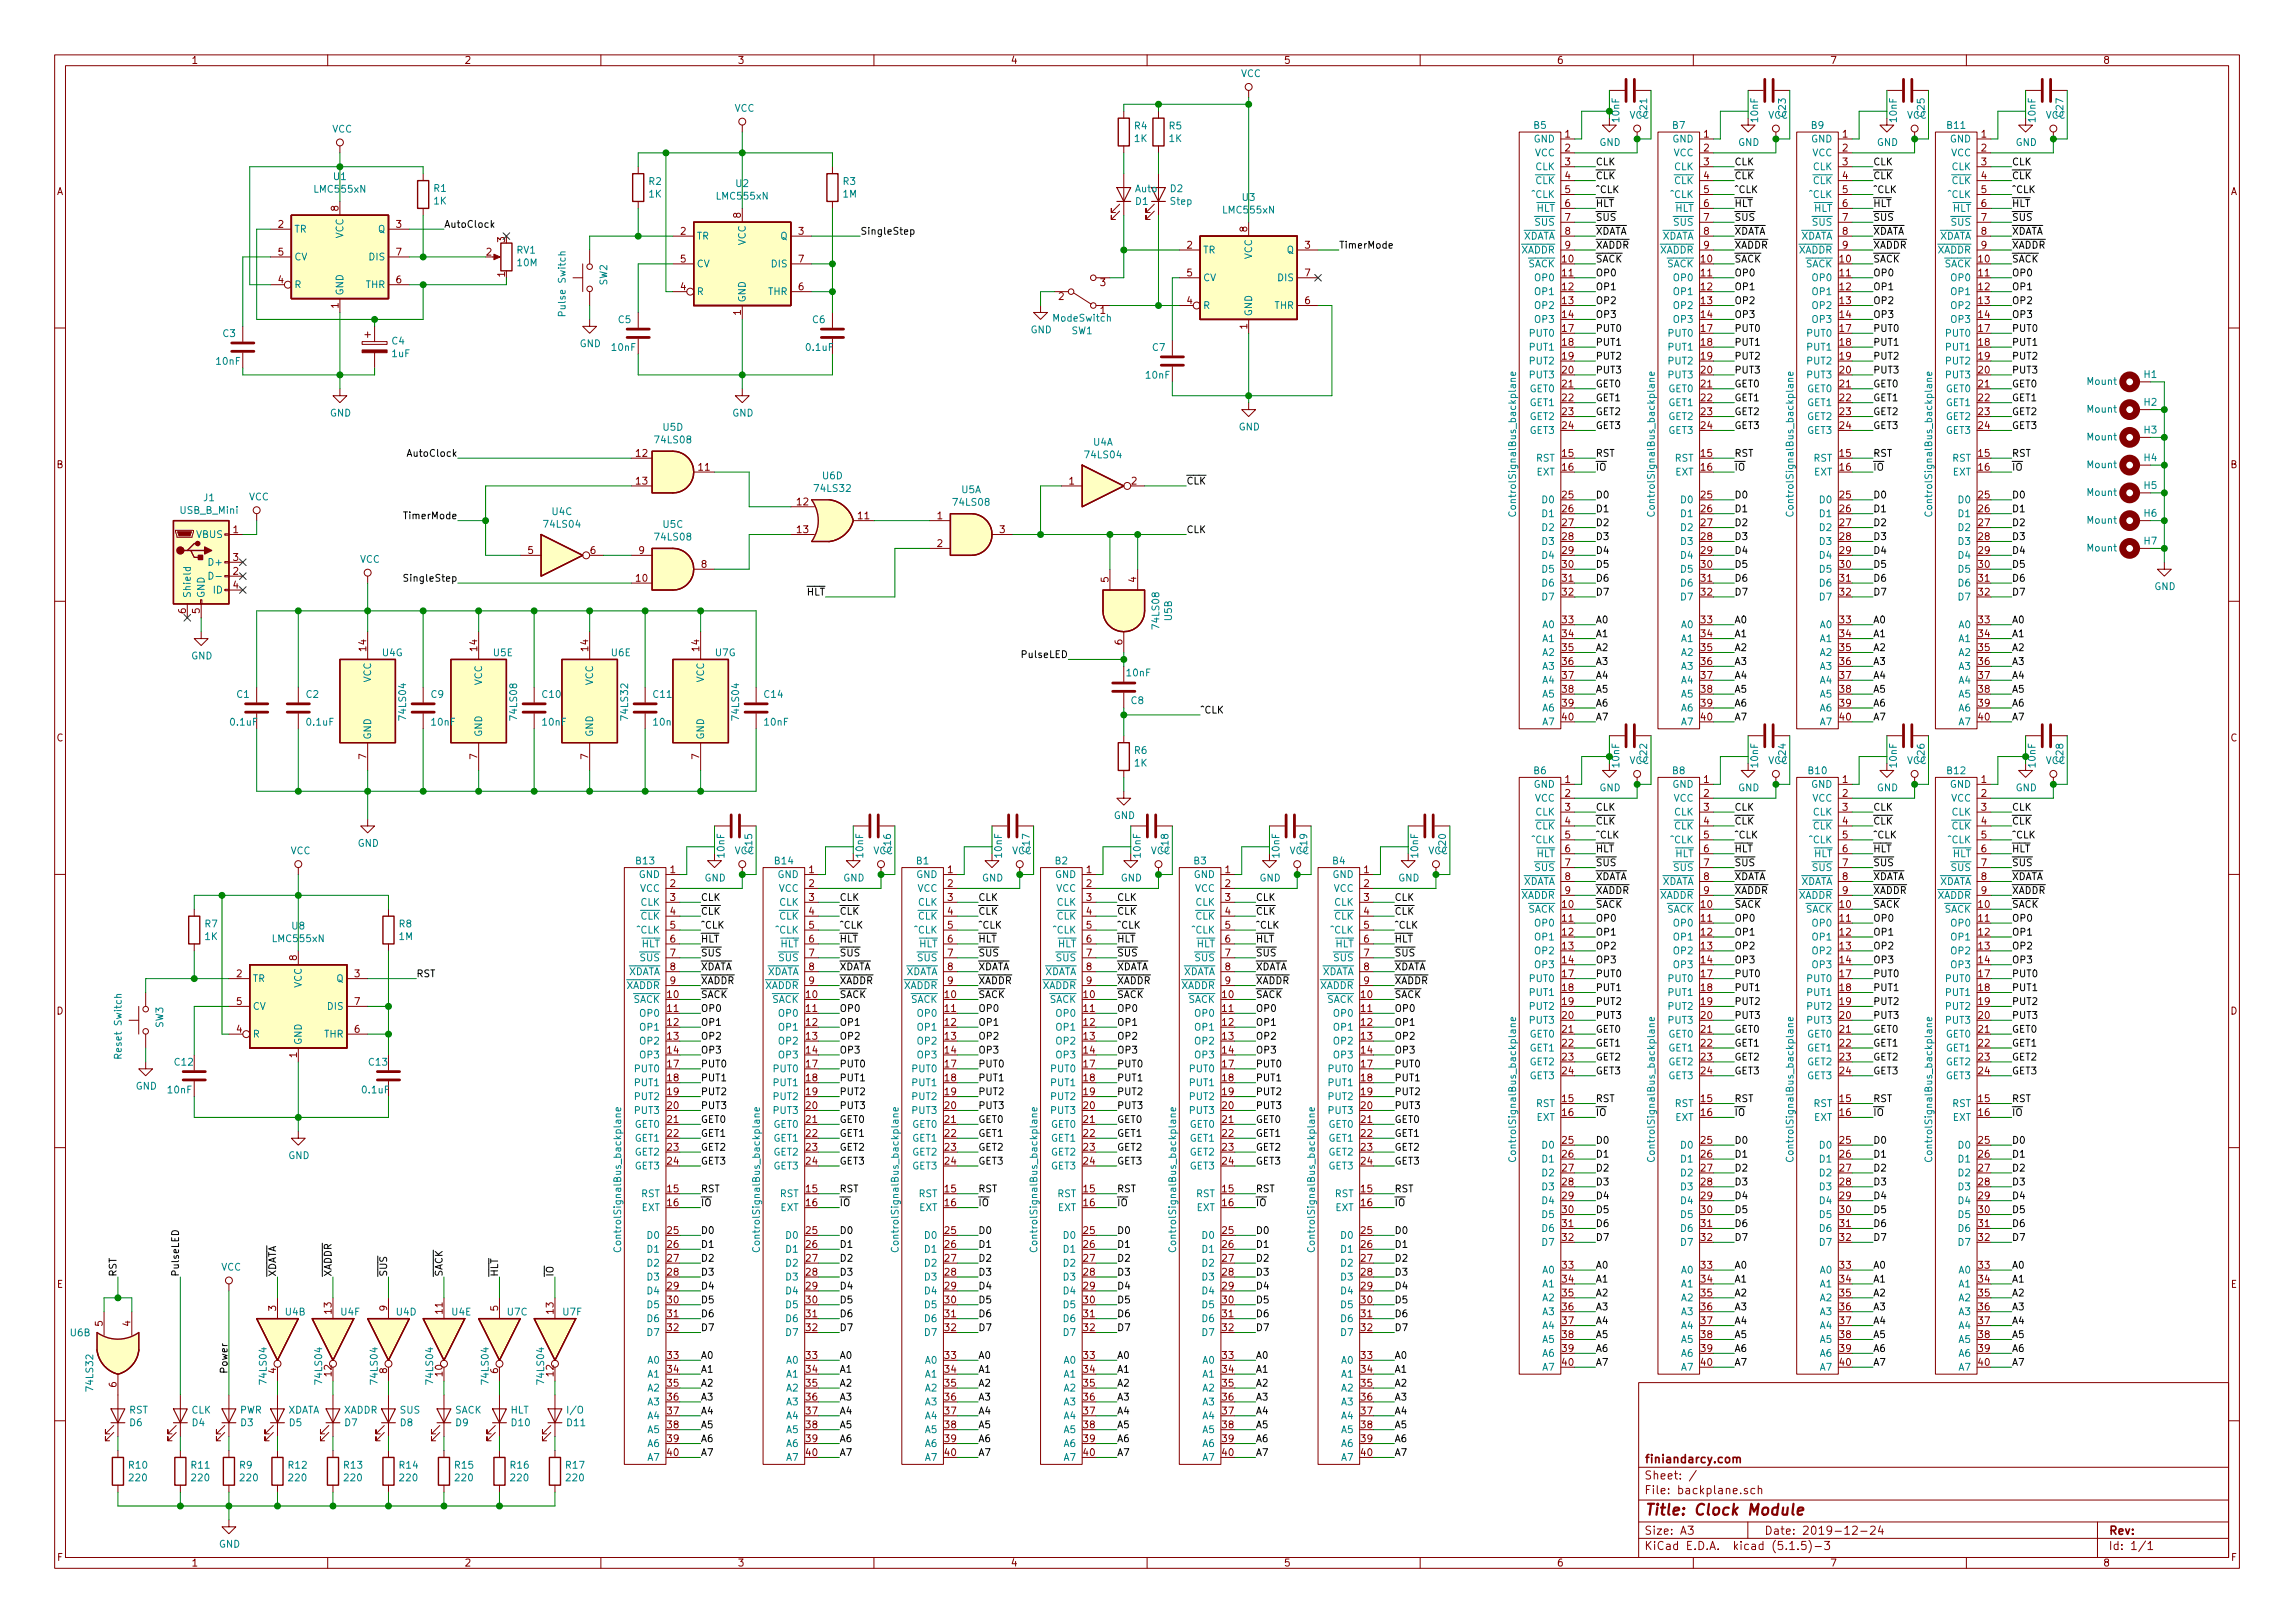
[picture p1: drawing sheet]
<svg xmlns="http://www.w3.org/2000/svg" width="420mm" height="297mm" viewBox="0 0 420 297" stroke-linecap="round" stroke-linejoin="round" font-family="sans-serif">
<defs><g id="words">
<text font-size="2.8" fill="#840000" x="301" y="277.3">Title: Clock Module</text>
<g font-size="2.1" fill="#840000">
<text x="301" y="267.8">finiandarcy.com</text>
<text x="301" y="273.5">File: backplane.sch</text>
<text x="301" y="270.8">Sheet: /</text>
<text x="301" y="280.9">Size: A3</text>
<text x="323" y="280.9">Date: 2019-12-24</text>
<text x="386" y="280.9">Rev:</text>
<text x="301" y="283.7">KiCad E.D.A. kicad (5.1.5)-3</text>
<text x="386" y="283.7">Id: 1/1</text>
</g>
<g font-size="1.8" fill="#840000">
<text x="35" y="11.7">1</text>
<text x="85" y="11.7">2</text>
<text x="135" y="11.7">3</text>
<text x="185" y="11.7">4</text>
<text x="235" y="11.7">5</text>
<text x="285" y="11.7">6</text>
<text x="335" y="11.7">7</text>
<text x="385" y="11.7">8</text>
<text x="286.5" y="25.2">1</text>
<text x="286.5" y="27.7">2</text>
<text x="311.9" y="25.2">1</text>
<text x="311.9" y="27.7">2</text>
<text x="337.3" y="25.2">1</text>
<text x="337.3" y="27.7">2</text>
<text x="362.7" y="25.2">1</text>
<text x="362.7" y="27.7">2</text>
<text x="10.4" y="35.7">A</text>
<text x="286.5" y="30.3">3</text>
<text x="286.5" y="32.8">4</text>
<text x="286.5" y="35.3">5</text>
<text x="311.9" y="30.3">3</text>
<text x="311.9" y="32.8">4</text>
<text x="311.9" y="35.3">5</text>
<text x="337.3" y="30.3">3</text>
<text x="337.3" y="32.8">4</text>
<text x="337.3" y="35.3">5</text>
<text x="362.7" y="30.3">3</text>
<text x="362.7" y="32.8">4</text>
<text x="362.7" y="35.3">5</text>
<text x="408.4" y="35.7">A</text>
<text x="51" y="41.7">2</text>
<text x="62" y="38.6" transform="rotate(-90 62 38.6)">8</text>
<text x="72.5" y="41.7">3</text>
<text x="135.6" y="39.9" transform="rotate(-90 135.6 39.9)">8</text>
<text x="286.5" y="37.9">6</text>
<text x="286.5" y="40.4">7</text>
<text x="311.9" y="37.9">6</text>
<text x="311.9" y="40.4">7</text>
<text x="337.3" y="37.9">6</text>
<text x="337.3" y="40.4">7</text>
<text x="362.7" y="37.9">6</text>
<text x="362.7" y="40.4">7</text>
<text x="51" y="46.8">5</text>
<text x="72.5" y="46.8">7</text>
<text x="89.1" y="46.8">2</text>
<text x="92.5" y="44.3" transform="rotate(-90 92.5 44.3)">3</text>
<text x="124.6" y="43">2</text>
<text x="146.2" y="43">3</text>
<text x="217.3" y="45.5">2</text>
<text x="228.3" y="42.4" transform="rotate(-90 228.3 42.4)">8</text>
<text x="238.9" y="45.5">3</text>
<text x="286.5" y="43">8</text>
<text x="286.5" y="45.5">9</text>
<text x="311.9" y="43">8</text>
<text x="311.9" y="45.5">9</text>
<text x="337.3" y="43">8</text>
<text x="337.3" y="45.5">9</text>
<text x="362.7" y="43">8</text>
<text x="362.7" y="45.5">9</text>
<text x="51" y="51.9">4</text>
<text x="72.5" y="51.9">6</text>
<text x="92.5" y="50.7" transform="rotate(-90 92.5 50.7)">1</text>
<text x="124.6" y="53.1">4</text>
<text x="124.6" y="48">5</text>
<text x="146.2" y="53.1">6</text>
<text x="146.2" y="48">7</text>
<text x="201.4" y="52.4">3</text>
<text x="217.3" y="50.6">5</text>
<text x="238.9" y="50.6">7</text>
<text x="286.1" y="48">10</text>
<text x="286.1" y="50.6">11</text>
<text x="286.1" y="53.1">12</text>
<text x="311.5" y="48">10</text>
<text x="311.5" y="50.6">11</text>
<text x="311.5" y="53.1">12</text>
<text x="336.9" y="48">10</text>
<text x="336.9" y="50.6">11</text>
<text x="336.9" y="53.1">12</text>
<text x="362.3" y="48">10</text>
<text x="362.3" y="50.6">11</text>
<text x="362.3" y="53.1">12</text>
<text x="62" y="56.4" transform="rotate(-90 62 56.4)">1</text>
<text x="135.6" y="57.7" transform="rotate(-90 135.6 57.7)">1</text>
<text x="193.8" y="54.9">2</text>
<text x="201.4" y="57.4">1</text>
<text x="217.3" y="55.7">4</text>
<text x="238.9" y="55.7">6</text>
<text x="286.1" y="55.7">13</text>
<text x="286.1" y="58.2">14</text>
<text x="311.5" y="55.7">13</text>
<text x="311.5" y="58.2">14</text>
<text x="336.9" y="55.7">13</text>
<text x="336.9" y="58.2">14</text>
<text x="362.3" y="55.7">13</text>
<text x="362.3" y="58.2">14</text>
<text x="228.3" y="60.2" transform="rotate(-90 228.3 60.2)">1</text>
<text x="286.1" y="60.7">17</text>
<text x="286.1" y="63.3">18</text>
<text x="286.1" y="65.8">19</text>
<text x="311.5" y="60.7">17</text>
<text x="311.5" y="63.3">18</text>
<text x="311.5" y="65.8">19</text>
<text x="336.9" y="60.7">17</text>
<text x="336.9" y="63.3">18</text>
<text x="336.9" y="65.8">19</text>
<text x="362.3" y="60.7">17</text>
<text x="362.3" y="63.3">18</text>
<text x="362.3" y="65.8">19</text>
<text x="286.1" y="68.4">20</text>
<text x="286.1" y="70.9">21</text>
<text x="311.5" y="68.4">20</text>
<text x="311.5" y="70.9">21</text>
<text x="336.9" y="68.4">20</text>
<text x="336.9" y="70.9">21</text>
<text x="362.3" y="68.4">20</text>
<text x="362.3" y="70.9">21</text>
<text x="286.1" y="73.4">22</text>
<text x="286.1" y="76">23</text>
<text x="311.5" y="73.4">22</text>
<text x="311.5" y="76">23</text>
<text x="336.9" y="73.4">22</text>
<text x="336.9" y="76">23</text>
<text x="362.3" y="73.4">22</text>
<text x="362.3" y="76">23</text>
<text x="116.5" y="83.6">12</text>
<text x="286.1" y="83.6">15</text>
<text x="286.1" y="78.5">24</text>
<text x="311.5" y="83.6">15</text>
<text x="311.5" y="78.5">24</text>
<text x="336.9" y="83.6">15</text>
<text x="336.9" y="78.5">24</text>
<text x="362.3" y="83.6">15</text>
<text x="362.3" y="78.5">24</text>
<text x="10.4" y="85.7">B</text>
<text x="116.5" y="88.7">13</text>
<text x="127.9" y="86.1">11</text>
<text x="195.7" y="88.7">1</text>
<text x="207.2" y="88.7">2</text>
<text x="286.1" y="86.1">16</text>
<text x="311.5" y="86.1">16</text>
<text x="336.9" y="86.1">16</text>
<text x="362.3" y="86.1">16</text>
<text x="408.4" y="85.7">B</text>
<text x="146" y="92.5">12</text>
<text x="157.1" y="95">11</text>
<text x="171.6" y="95">1</text>
<text x="286.1" y="91.2">25</text>
<text x="286.1" y="93.8">26</text>
<text x="311.5" y="91.2">25</text>
<text x="311.5" y="93.8">26</text>
<text x="336.9" y="91.2">25</text>
<text x="336.9" y="93.8">26</text>
<text x="362.3" y="91.2">25</text>
<text x="362.3" y="93.8">26</text>
<text x="42.7" y="97.6">1</text>
<text x="96.7" y="101.4">5</text>
<text x="108.1" y="101.4">6</text>
<text x="117" y="101.4">9</text>
<text x="146" y="97.6">13</text>
<text x="171.6" y="100.1">2</text>
<text x="183" y="97.6">3</text>
<text x="286.1" y="96.3">27</text>
<text x="286.1" y="98.8">28</text>
<text x="286.1" y="101.4">29</text>
<text x="311.5" y="96.3">27</text>
<text x="311.5" y="98.8">28</text>
<text x="311.5" y="101.4">29</text>
<text x="336.9" y="96.3">27</text>
<text x="336.9" y="98.8">28</text>
<text x="336.9" y="101.4">29</text>
<text x="362.3" y="96.3">27</text>
<text x="362.3" y="98.8">28</text>
<text x="362.3" y="101.4">29</text>
<text x="42.7" y="105.2">2</text>
<text x="42.7" y="102.7">3</text>
<text x="42.7" y="107.7">4</text>
<text x="116.5" y="106.5">10</text>
<text x="128.4" y="103.9">8</text>
<text x="202.9" y="106.6" transform="rotate(-90 202.9 106.6)">5</text>
<text x="208" y="106.6" transform="rotate(-90 208 106.6)">4</text>
<text x="286.1" y="103.9">30</text>
<text x="286.1" y="106.5">31</text>
<text x="311.5" y="103.9">30</text>
<text x="311.5" y="106.5">31</text>
<text x="336.9" y="103.9">30</text>
<text x="336.9" y="106.5">31</text>
<text x="362.3" y="103.9">30</text>
<text x="362.3" y="106.5">31</text>
<text x="34" y="112.3" transform="rotate(-90 34 112.3)">6</text>
<text x="36.6" y="112.3" transform="rotate(-90 36.6 112.3)">5</text>
<text x="286.1" y="109">32</text>
<text x="311.5" y="109">32</text>
<text x="336.9" y="109">32</text>
<text x="362.3" y="109">32</text>
<text x="67.1" y="119.1" transform="rotate(-90 67.1 119.1)">14</text>
<text x="87.4" y="119.1" transform="rotate(-90 87.4 119.1)">14</text>
<text x="107.7" y="119.1" transform="rotate(-90 107.7 119.1)">14</text>
<text x="128" y="119.1" transform="rotate(-90 128 119.1)">14</text>
<text x="205.5" y="118" transform="rotate(-90 205.5 118)">6</text>
<text x="286.1" y="114.1">33</text>
<text x="286.1" y="116.6">34</text>
<text x="286.1" y="119.2">35</text>
<text x="311.5" y="114.1">33</text>
<text x="311.5" y="116.6">34</text>
<text x="311.5" y="119.2">35</text>
<text x="336.9" y="114.1">33</text>
<text x="336.9" y="116.6">34</text>
<text x="336.9" y="119.2">35</text>
<text x="362.3" y="114.1">33</text>
<text x="362.3" y="116.6">34</text>
<text x="362.3" y="119.2">35</text>
<text x="286.1" y="121.7">36</text>
<text x="286.1" y="124.2">37</text>
<text x="311.5" y="121.7">36</text>
<text x="311.5" y="124.2">37</text>
<text x="336.9" y="121.7">36</text>
<text x="336.9" y="124.2">37</text>
<text x="362.3" y="121.7">36</text>
<text x="362.3" y="124.2">37</text>
<text x="286.1" y="126.8">38</text>
<text x="286.1" y="129.3">39</text>
<text x="286.1" y="131.9">40</text>
<text x="311.5" y="126.8">38</text>
<text x="311.5" y="129.3">39</text>
<text x="311.5" y="131.9">40</text>
<text x="336.9" y="126.8">38</text>
<text x="336.9" y="129.3">39</text>
<text x="336.9" y="131.9">40</text>
<text x="362.3" y="126.8">38</text>
<text x="362.3" y="129.3">39</text>
<text x="362.3" y="131.9">40</text>
<text x="10.4" y="135.7">C</text>
<text x="408.4" y="135.7">C</text>
<text x="67.1" y="138.9" transform="rotate(-90 67.1 138.9)">7</text>
<text x="87.4" y="138.9" transform="rotate(-90 87.4 138.9)">7</text>
<text x="107.7" y="138.9" transform="rotate(-90 107.7 138.9)">7</text>
<text x="128" y="138.9" transform="rotate(-90 128 138.9)">7</text>
<text x="286.5" y="143.3">1</text>
<text x="311.9" y="143.3">1</text>
<text x="337.3" y="143.3">1</text>
<text x="362.7" y="143.3">1</text>
<text x="286.5" y="145.8">2</text>
<text x="286.5" y="148.4">3</text>
<text x="311.9" y="145.8">2</text>
<text x="311.9" y="148.4">3</text>
<text x="337.3" y="145.8">2</text>
<text x="337.3" y="148.4">3</text>
<text x="362.7" y="145.8">2</text>
<text x="362.7" y="148.4">3</text>
<text x="286.5" y="150.9">4</text>
<text x="286.5" y="153.5">5</text>
<text x="286.5" y="156">6</text>
<text x="311.9" y="150.9">4</text>
<text x="311.9" y="153.5">5</text>
<text x="311.9" y="156">6</text>
<text x="337.3" y="150.9">4</text>
<text x="337.3" y="153.5">5</text>
<text x="337.3" y="156">6</text>
<text x="362.7" y="150.9">4</text>
<text x="362.7" y="153.5">5</text>
<text x="362.7" y="156">6</text>
<text x="122.7" y="159.8">1</text>
<text x="148.1" y="159.8">1</text>
<text x="173.5" y="159.8">1</text>
<text x="198.9" y="159.8">1</text>
<text x="224.3" y="159.8">1</text>
<text x="249.7" y="159.8">1</text>
<text x="286.5" y="158.5">7</text>
<text x="286.5" y="161.1">8</text>
<text x="311.9" y="158.5">7</text>
<text x="311.9" y="161.1">8</text>
<text x="337.3" y="158.5">7</text>
<text x="337.3" y="161.1">8</text>
<text x="362.7" y="158.5">7</text>
<text x="362.7" y="161.1">8</text>
<text x="122.7" y="162.3">2</text>
<text x="122.7" y="164.9">3</text>
<text x="122.7" y="167.4">4</text>
<text x="148.1" y="162.3">2</text>
<text x="148.1" y="164.9">3</text>
<text x="148.1" y="167.4">4</text>
<text x="173.5" y="162.3">2</text>
<text x="173.5" y="164.9">3</text>
<text x="173.5" y="167.4">4</text>
<text x="198.9" y="162.3">2</text>
<text x="198.9" y="164.9">3</text>
<text x="198.9" y="167.4">4</text>
<text x="224.3" y="162.3">2</text>
<text x="224.3" y="164.9">3</text>
<text x="224.3" y="167.4">4</text>
<text x="249.7" y="162.3">2</text>
<text x="249.7" y="164.9">3</text>
<text x="249.7" y="167.4">4</text>
<text x="286.1" y="166.2">10</text>
<text x="286.5" y="163.6">9</text>
<text x="311.5" y="166.2">10</text>
<text x="311.9" y="163.6">9</text>
<text x="336.9" y="166.2">10</text>
<text x="337.3" y="163.6">9</text>
<text x="362.3" y="166.2">10</text>
<text x="362.7" y="163.6">9</text>
<text x="122.7" y="170">5</text>
<text x="122.7" y="172.5">6</text>
<text x="148.1" y="170">5</text>
<text x="148.1" y="172.5">6</text>
<text x="173.5" y="170">5</text>
<text x="173.5" y="172.5">6</text>
<text x="198.9" y="170">5</text>
<text x="198.9" y="172.5">6</text>
<text x="224.3" y="170">5</text>
<text x="224.3" y="172.5">6</text>
<text x="249.7" y="170">5</text>
<text x="249.7" y="172.5">6</text>
<text x="286.1" y="168.7">11</text>
<text x="286.1" y="171.2">12</text>
<text x="286.1" y="173.8">13</text>
<text x="311.5" y="168.7">11</text>
<text x="311.5" y="171.2">12</text>
<text x="311.5" y="173.8">13</text>
<text x="336.9" y="168.7">11</text>
<text x="336.9" y="171.2">12</text>
<text x="336.9" y="173.8">13</text>
<text x="362.3" y="168.7">11</text>
<text x="362.3" y="171.2">12</text>
<text x="362.3" y="173.8">13</text>
<text x="43.3" y="178.9">2</text>
<text x="54.4" y="175.8" transform="rotate(-90 54.4 175.8)">8</text>
<text x="64.9" y="178.9">3</text>
<text x="122.7" y="175">7</text>
<text x="122.7" y="177.6">8</text>
<text x="148.1" y="175">7</text>
<text x="148.1" y="177.6">8</text>
<text x="173.5" y="175">7</text>
<text x="173.5" y="177.6">8</text>
<text x="198.9" y="175">7</text>
<text x="198.9" y="177.6">8</text>
<text x="224.3" y="175">7</text>
<text x="224.3" y="177.6">8</text>
<text x="249.7" y="175">7</text>
<text x="249.7" y="177.6">8</text>
<text x="286.1" y="176.3">14</text>
<text x="286.1" y="178.9">17</text>
<text x="311.5" y="176.3">14</text>
<text x="311.5" y="178.9">17</text>
<text x="336.9" y="176.3">14</text>
<text x="336.9" y="178.9">17</text>
<text x="362.3" y="176.3">14</text>
<text x="362.3" y="178.9">17</text>
<text x="10.4" y="185.7">D</text>
<text x="43.3" y="183.9">5</text>
<text x="64.9" y="183.9">7</text>
<text x="122.2" y="182.7">10</text>
<text x="122.2" y="185.2">11</text>
<text x="122.7" y="180.1">9</text>
<text x="147.6" y="182.7">10</text>
<text x="147.6" y="185.2">11</text>
<text x="148.1" y="180.1">9</text>
<text x="173" y="182.7">10</text>
<text x="173" y="185.2">11</text>
<text x="173.5" y="180.1">9</text>
<text x="198.4" y="182.7">10</text>
<text x="198.4" y="185.2">11</text>
<text x="198.9" y="180.1">9</text>
<text x="223.8" y="182.7">10</text>
<text x="223.8" y="185.2">11</text>
<text x="224.3" y="180.1">9</text>
<text x="249.2" y="182.7">10</text>
<text x="249.2" y="185.2">11</text>
<text x="249.7" y="180.1">9</text>
<text x="286.1" y="181.4">18</text>
<text x="286.1" y="183.9">19</text>
<text x="311.5" y="181.4">18</text>
<text x="311.5" y="183.9">19</text>
<text x="336.9" y="181.4">18</text>
<text x="336.9" y="183.9">19</text>
<text x="362.3" y="181.4">18</text>
<text x="362.3" y="183.9">19</text>
<text x="408.4" y="185.7">D</text>
<text x="43.3" y="189">4</text>
<text x="64.9" y="189">6</text>
<text x="122.2" y="187.7">12</text>
<text x="122.2" y="190.3">13</text>
<text x="147.6" y="187.7">12</text>
<text x="147.6" y="190.3">13</text>
<text x="173" y="187.7">12</text>
<text x="173" y="190.3">13</text>
<text x="198.4" y="187.7">12</text>
<text x="198.4" y="190.3">13</text>
<text x="223.8" y="187.7">12</text>
<text x="223.8" y="190.3">13</text>
<text x="249.2" y="187.7">12</text>
<text x="249.2" y="190.3">13</text>
<text x="286.1" y="186.5">20</text>
<text x="286.1" y="189">21</text>
<text x="286.1" y="191.6">22</text>
<text x="311.5" y="186.5">20</text>
<text x="311.5" y="189">21</text>
<text x="311.5" y="191.6">22</text>
<text x="336.9" y="186.5">20</text>
<text x="336.9" y="189">21</text>
<text x="336.9" y="191.6">22</text>
<text x="362.3" y="186.5">20</text>
<text x="362.3" y="189">21</text>
<text x="362.3" y="191.6">22</text>
<text x="54.4" y="193.6" transform="rotate(-90 54.4 193.6)">1</text>
<text x="122.2" y="192.8">14</text>
<text x="122.2" y="195.4">17</text>
<text x="122.2" y="197.9">18</text>
<text x="147.6" y="192.8">14</text>
<text x="147.6" y="195.4">17</text>
<text x="147.6" y="197.9">18</text>
<text x="173" y="192.8">14</text>
<text x="173" y="195.4">17</text>
<text x="173" y="197.9">18</text>
<text x="198.4" y="192.8">14</text>
<text x="198.4" y="195.4">17</text>
<text x="198.4" y="197.9">18</text>
<text x="223.8" y="192.8">14</text>
<text x="223.8" y="195.4">17</text>
<text x="223.8" y="197.9">18</text>
<text x="249.2" y="192.8">14</text>
<text x="249.2" y="195.4">17</text>
<text x="249.2" y="197.9">18</text>
<text x="286.1" y="194.1">23</text>
<text x="286.1" y="196.6">24</text>
<text x="311.5" y="194.1">23</text>
<text x="311.5" y="196.6">24</text>
<text x="336.9" y="194.1">23</text>
<text x="336.9" y="196.6">24</text>
<text x="362.3" y="194.1">23</text>
<text x="362.3" y="196.6">24</text>
<text x="122.2" y="200.4">19</text>
<text x="122.2" y="203">20</text>
<text x="147.6" y="200.4">19</text>
<text x="147.6" y="203">20</text>
<text x="173" y="200.4">19</text>
<text x="173" y="203">20</text>
<text x="198.4" y="200.4">19</text>
<text x="198.4" y="203">20</text>
<text x="223.8" y="200.4">19</text>
<text x="223.8" y="203">20</text>
<text x="249.2" y="200.4">19</text>
<text x="249.2" y="203">20</text>
<text x="286.1" y="201.7">15</text>
<text x="311.5" y="201.7">15</text>
<text x="336.9" y="201.7">15</text>
<text x="362.3" y="201.7">15</text>
<text x="122.2" y="205.5">21</text>
<text x="122.2" y="208.1">22</text>
<text x="147.6" y="205.5">21</text>
<text x="147.6" y="208.1">22</text>
<text x="173" y="205.5">21</text>
<text x="173" y="208.1">22</text>
<text x="198.4" y="205.5">21</text>
<text x="198.4" y="208.1">22</text>
<text x="223.8" y="205.5">21</text>
<text x="223.8" y="208.1">22</text>
<text x="249.2" y="205.5">21</text>
<text x="249.2" y="208.1">22</text>
<text x="286.1" y="204.3">16</text>
<text x="286.1" y="209.3">25</text>
<text x="311.5" y="204.3">16</text>
<text x="311.5" y="209.3">25</text>
<text x="336.9" y="204.3">16</text>
<text x="336.9" y="209.3">25</text>
<text x="362.3" y="204.3">16</text>
<text x="362.3" y="209.3">25</text>
<text x="122.2" y="210.6">23</text>
<text x="122.2" y="213.1">24</text>
<text x="147.6" y="210.6">23</text>
<text x="147.6" y="213.1">24</text>
<text x="173" y="210.6">23</text>
<text x="173" y="213.1">24</text>
<text x="198.4" y="210.6">23</text>
<text x="198.4" y="213.1">24</text>
<text x="223.8" y="210.6">23</text>
<text x="223.8" y="213.1">24</text>
<text x="249.2" y="210.6">23</text>
<text x="249.2" y="213.1">24</text>
<text x="286.1" y="211.9">26</text>
<text x="286.1" y="214.4">27</text>
<text x="311.5" y="211.9">26</text>
<text x="311.5" y="214.4">27</text>
<text x="336.9" y="211.9">26</text>
<text x="336.9" y="214.4">27</text>
<text x="362.3" y="211.9">26</text>
<text x="362.3" y="214.4">27</text>
<text x="122.2" y="218.2">15</text>
<text x="122.2" y="220.8">16</text>
<text x="147.6" y="218.2">15</text>
<text x="147.6" y="220.8">16</text>
<text x="173" y="218.2">15</text>
<text x="173" y="220.8">16</text>
<text x="198.4" y="218.2">15</text>
<text x="198.4" y="220.8">16</text>
<text x="223.8" y="218.2">15</text>
<text x="223.8" y="220.8">16</text>
<text x="249.2" y="218.2">15</text>
<text x="249.2" y="220.8">16</text>
<text x="286.1" y="217">28</text>
<text x="286.1" y="219.5">29</text>
<text x="311.5" y="217">28</text>
<text x="311.5" y="219.5">29</text>
<text x="336.9" y="217">28</text>
<text x="336.9" y="219.5">29</text>
<text x="362.3" y="217">28</text>
<text x="362.3" y="219.5">29</text>
<text x="122.2" y="225.8">25</text>
<text x="147.6" y="225.8">25</text>
<text x="173" y="225.8">25</text>
<text x="198.4" y="225.8">25</text>
<text x="223.8" y="225.8">25</text>
<text x="249.2" y="225.8">25</text>
<text x="286.1" y="222">30</text>
<text x="286.1" y="224.6">31</text>
<text x="286.1" y="227.1">32</text>
<text x="311.5" y="222">30</text>
<text x="311.5" y="224.6">31</text>
<text x="311.5" y="227.1">32</text>
<text x="336.9" y="222">30</text>
<text x="336.9" y="224.6">31</text>
<text x="336.9" y="227.1">32</text>
<text x="362.3" y="222">30</text>
<text x="362.3" y="224.6">31</text>
<text x="362.3" y="227.1">32</text>
<text x="122.2" y="228.4">26</text>
<text x="122.2" y="230.9">27</text>
<text x="122.2" y="233.5">28</text>
<text x="147.6" y="228.4">26</text>
<text x="147.6" y="230.9">27</text>
<text x="147.6" y="233.5">28</text>
<text x="173" y="228.4">26</text>
<text x="173" y="230.9">27</text>
<text x="173" y="233.5">28</text>
<text x="198.4" y="228.4">26</text>
<text x="198.4" y="230.9">27</text>
<text x="198.4" y="233.5">28</text>
<text x="223.8" y="228.4">26</text>
<text x="223.8" y="230.9">27</text>
<text x="223.8" y="233.5">28</text>
<text x="249.2" y="228.4">26</text>
<text x="249.2" y="230.9">27</text>
<text x="249.2" y="233.5">28</text>
<text x="286.1" y="232.2">33</text>
<text x="311.5" y="232.2">33</text>
<text x="336.9" y="232.2">33</text>
<text x="362.3" y="232.2">33</text>
<text x="10.4" y="235.7">E</text>
<text x="50.5" y="239.9" transform="rotate(-90 50.5 239.9)">3</text>
<text x="70.9" y="239.9" transform="rotate(-90 70.9 239.9)">9</text>
<text x="91.2" y="239.9" transform="rotate(-90 91.2 239.9)">5</text>
<text x="122.2" y="236">29</text>
<text x="122.2" y="238.5">30</text>
<text x="147.6" y="236">29</text>
<text x="147.6" y="238.5">30</text>
<text x="173" y="236">29</text>
<text x="173" y="238.5">30</text>
<text x="198.4" y="236">29</text>
<text x="198.4" y="238.5">30</text>
<text x="223.8" y="236">29</text>
<text x="223.8" y="238.5">30</text>
<text x="249.2" y="236">29</text>
<text x="249.2" y="238.5">30</text>
<text x="286.1" y="234.7">34</text>
<text x="286.1" y="237.3">35</text>
<text x="286.1" y="239.8">36</text>
<text x="311.5" y="234.7">34</text>
<text x="311.5" y="237.3">35</text>
<text x="311.5" y="239.8">36</text>
<text x="336.9" y="234.7">34</text>
<text x="336.9" y="237.3">35</text>
<text x="336.9" y="239.8">36</text>
<text x="362.3" y="234.7">34</text>
<text x="362.3" y="237.3">35</text>
<text x="362.3" y="239.8">36</text>
<text x="408.4" y="235.7">E</text>
<text x="18.8" y="242.7" transform="rotate(-90 18.8 242.7)">5</text>
<text x="23.9" y="242.7" transform="rotate(-90 23.9 242.7)">4</text>
<text x="60.7" y="240.4" transform="rotate(-90 60.7 240.4)">13</text>
<text x="81" y="240.4" transform="rotate(-90 81 240.4)">11</text>
<text x="101.3" y="240.4" transform="rotate(-90 101.3 240.4)">13</text>
<text x="122.2" y="241.1">31</text>
<text x="122.2" y="243.6">32</text>
<text x="147.6" y="241.1">31</text>
<text x="147.6" y="243.6">32</text>
<text x="173" y="241.1">31</text>
<text x="173" y="243.6">32</text>
<text x="198.4" y="241.1">31</text>
<text x="198.4" y="243.6">32</text>
<text x="223.8" y="241.1">31</text>
<text x="223.8" y="243.6">32</text>
<text x="249.2" y="241.1">31</text>
<text x="249.2" y="243.6">32</text>
<text x="286.1" y="242.4">37</text>
<text x="286.1" y="244.9">38</text>
<text x="311.5" y="242.4">37</text>
<text x="311.5" y="244.9">38</text>
<text x="336.9" y="242.4">37</text>
<text x="336.9" y="244.9">38</text>
<text x="362.3" y="242.4">37</text>
<text x="362.3" y="244.9">38</text>
<text x="50.5" y="251.3" transform="rotate(-90 50.5 251.3)">4</text>
<text x="60.7" y="251.8" transform="rotate(-90 60.7 251.8)">12</text>
<text x="70.9" y="251.3" transform="rotate(-90 70.9 251.3)">8</text>
<text x="81" y="251.8" transform="rotate(-90 81 251.8)">10</text>
<text x="91.2" y="251.3" transform="rotate(-90 91.2 251.3)">6</text>
<text x="101.3" y="251.8" transform="rotate(-90 101.3 251.8)">12</text>
<text x="122.2" y="248.7">33</text>
<text x="122.2" y="251.2">34</text>
<text x="147.6" y="248.7">33</text>
<text x="147.6" y="251.2">34</text>
<text x="173" y="248.7">33</text>
<text x="173" y="251.2">34</text>
<text x="198.4" y="248.7">33</text>
<text x="198.4" y="251.2">34</text>
<text x="223.8" y="248.7">33</text>
<text x="223.8" y="251.2">34</text>
<text x="249.2" y="248.7">33</text>
<text x="249.2" y="251.2">34</text>
<text x="286.1" y="247.4">39</text>
<text x="286.1" y="250">40</text>
<text x="311.5" y="247.4">39</text>
<text x="311.5" y="250">40</text>
<text x="336.9" y="247.4">39</text>
<text x="336.9" y="250">40</text>
<text x="362.3" y="247.4">39</text>
<text x="362.3" y="250">40</text>
<text x="21.3" y="253.9" transform="rotate(-90 21.3 253.9)">6</text>
<text x="122.2" y="253.8">35</text>
<text x="122.2" y="256.3">36</text>
<text x="147.6" y="253.8">35</text>
<text x="147.6" y="256.3">36</text>
<text x="173" y="253.8">35</text>
<text x="173" y="256.3">36</text>
<text x="198.4" y="253.8">35</text>
<text x="198.4" y="256.3">36</text>
<text x="223.8" y="253.8">35</text>
<text x="223.8" y="256.3">36</text>
<text x="249.2" y="253.8">35</text>
<text x="249.2" y="256.3">36</text>
<text x="122.2" y="258.9">37</text>
<text x="122.2" y="261.4">38</text>
<text x="122.2" y="263.9">39</text>
<text x="147.6" y="258.9">37</text>
<text x="147.6" y="261.4">38</text>
<text x="147.6" y="263.9">39</text>
<text x="173" y="258.9">37</text>
<text x="173" y="261.4">38</text>
<text x="173" y="263.9">39</text>
<text x="198.4" y="258.9">37</text>
<text x="198.4" y="261.4">38</text>
<text x="198.4" y="263.9">39</text>
<text x="223.8" y="258.9">37</text>
<text x="223.8" y="261.4">38</text>
<text x="223.8" y="263.9">39</text>
<text x="249.2" y="258.9">37</text>
<text x="249.2" y="261.4">38</text>
<text x="249.2" y="263.9">39</text>
<text x="122.2" y="266.5">40</text>
<text x="147.6" y="266.5">40</text>
<text x="173" y="266.5">40</text>
<text x="198.4" y="266.5">40</text>
<text x="223.8" y="266.5">40</text>
<text x="249.2" y="266.5">40</text>
<text x="10.5" y="285.7">F</text>
<text x="35" y="286.7">1</text>
<text x="85" y="286.7">2</text>
<text x="135" y="286.7">3</text>
<text x="185" y="286.7">4</text>
<text x="235" y="286.7">5</text>
<text x="285" y="286.7">6</text>
<text x="335" y="286.7">7</text>
<text x="385" y="286.7">8</text>
<text x="408.5" y="285.7">F</text>
</g>
<g font-size="1.8" fill="#008484">
<text x="227.2" y="14.1">VCC</text>
<text x="134.5" y="20.5">VCC</text>
<text x="207.7" y="23.7">R4</text>
<text x="214.1" y="23.7">R5</text>
<text x="280.8" y="23.6">B5</text>
<text x="301.5" y="21.3" transform="rotate(-90 301.5 21.3)">C21</text>
<text x="306.2" y="23.6">B7</text>
<text x="326.9" y="21.3" transform="rotate(-90 326.9 21.3)">C23</text>
<text x="331.6" y="23.6">B9</text>
<text x="352.3" y="21.3" transform="rotate(-90 352.3 21.3)">C25</text>
<text x="356.5" y="23.6">B11</text>
<text x="377.7" y="21.3" transform="rotate(-90 377.7 21.3)">C27</text>
<text x="60.8" y="24.3">VCC</text>
<text x="207.7" y="26">1K</text>
<text x="214.1" y="26">1K</text>
<text x="280.8" y="26.1">GND</text>
<text x="281" y="28.6">VCC</text>
<text x="292.8" y="26.7">GND</text>
<text x="306.2" y="26.1">GND</text>
<text x="306.4" y="28.6">VCC</text>
<text x="318.2" y="26.7">GND</text>
<text x="331.6" y="26.1">GND</text>
<text x="331.8" y="28.6">VCC</text>
<text x="343.6" y="26.7">GND</text>
<text x="357" y="26.1">GND</text>
<text x="357.2" y="28.6">VCC</text>
<text x="369" y="26.7">GND</text>
<text x="57.7" y="35.3">LMC555xN</text>
<text x="61.1" y="33">U1</text>
<text x="79.5" y="35.1">R1</text>
<text x="118.8" y="33.8">R2</text>
<text x="134.8" y="34.2">U2</text>
<text x="154.4" y="33.8">R3</text>
<text x="207.8" y="35.2">Auto</text>
<text x="214.3" y="35.2">D2</text>
<text x="281.1" y="31.2">CLK</text>
<text x="281.1" y="33.7">CLK</text>
<text x="306.5" y="31.2">CLK</text>
<text x="306.5" y="33.7">CLK</text>
<text x="331.9" y="31.2">CLK</text>
<text x="331.9" y="33.7">CLK</text>
<text x="357.3" y="31.2">CLK</text>
<text x="357.3" y="33.7">CLK</text>
<text x="79.5" y="37.4">1K</text>
<text x="118.8" y="36.2">1K</text>
<text x="131.4" y="36.5">LMC555xN</text>
<text x="154.4" y="36.2">1M</text>
<text x="207.9" y="37.5">D1</text>
<text x="214.3" y="37.5">Step</text>
<text x="224.1" y="39.1">LMC555xN</text>
<text x="227.5" y="36.8">U3</text>
<text x="280.1" y="36.2">^CLK</text>
<text x="281.1" y="41.3">SUS</text>
<text x="281.3" y="38.8">HLT</text>
<text x="305.5" y="36.2">^CLK</text>
<text x="306.5" y="41.3">SUS</text>
<text x="306.7" y="38.8">HLT</text>
<text x="330.9" y="36.2">^CLK</text>
<text x="331.9" y="41.3">SUS</text>
<text x="332.1" y="38.8">HLT</text>
<text x="356.3" y="36.2">^CLK</text>
<text x="357.3" y="41.3">SUS</text>
<text x="357.5" y="38.8">HLT</text>
<text x="53.8" y="42.6">TR</text>
<text x="53.8" y="47.7">CV</text>
<text x="62.9" y="43.6" transform="rotate(-90 62.9 43.6)">VCC</text>
<text x="67.7" y="47.7">DIS</text>
<text x="69.2" y="42.6">Q</text>
<text x="94.6" y="46.4">RV1</text>
<text x="127.5" y="43.9">TR</text>
<text x="136.5" y="44.9" transform="rotate(-90 136.5 44.9)">VCC</text>
<text x="142.9" y="43.9">Q</text>
<text x="220.2" y="46.4">TR</text>
<text x="229.2" y="47.5" transform="rotate(-90 229.2 47.5)">VCC</text>
<text x="235.6" y="46.4">Q</text>
<text x="278.4" y="46.4">XADDR</text>
<text x="278.6" y="43.9">XDATA</text>
<text x="303.8" y="46.4">XADDR</text>
<text x="304" y="43.9">XDATA</text>
<text x="329.2" y="46.4">XADDR</text>
<text x="329.4" y="43.9">XDATA</text>
<text x="354.6" y="46.4">XADDR</text>
<text x="354.8" y="43.9">XDATA</text>
<text x="53.8" y="52.7">R</text>
<text x="67" y="52.7">THR</text>
<text x="94.8" y="48.7">10M</text>
<text x="111.2" y="52.2" transform="rotate(-90 111.2 52.2)">SW2</text>
<text x="127.5" y="48.9">CV</text>
<text x="141.3" y="48.9">DIS</text>
<text x="220.2" y="51.5">CV</text>
<text x="234" y="51.5">DIS</text>
<text x="279.7" y="48.9">SACK</text>
<text x="281.2" y="51.5">OP0</text>
<text x="305.1" y="48.9">SACK</text>
<text x="306.6" y="51.5">OP0</text>
<text x="330.5" y="48.9">SACK</text>
<text x="332" y="51.5">OP0</text>
<text x="355.9" y="48.9">SACK</text>
<text x="357.4" y="51.5">OP0</text>
<text x="62.9" y="54.1" transform="rotate(-90 62.9 54.1)">GND</text>
<text x="103.6" y="57.4" transform="rotate(-90 103.6 57.4)">Pulse Switch</text>
<text x="113.2" y="59.1">C5</text>
<text x="127.5" y="54">R</text>
<text x="136.5" y="55.4" transform="rotate(-90 136.5 55.4)">GND</text>
<text x="140.6" y="54">THR</text>
<text x="148.8" y="59.1">C6</text>
<text x="193" y="58.9">ModeSwitch</text>
<text x="220.2" y="56.6">R</text>
<text x="229.2" y="57.9" transform="rotate(-90 229.2 57.9)">GND</text>
<text x="233.3" y="56.6">THR</text>
<text x="281.2" y="54">OP1</text>
<text x="281.2" y="56.6">OP2</text>
<text x="281.2" y="59.1">OP3</text>
<text x="306.6" y="54">OP1</text>
<text x="306.6" y="56.6">OP2</text>
<text x="306.6" y="59.1">OP3</text>
<text x="332" y="54">OP1</text>
<text x="332" y="56.6">OP2</text>
<text x="332" y="59.1">OP3</text>
<text x="357.4" y="54">OP1</text>
<text x="357.4" y="56.6">OP2</text>
<text x="357.4" y="59.1">OP3</text>
<text x="40.8" y="61.7">C3</text>
<text x="71.8" y="63.1">C4</text>
<text x="71.8" y="65.4">1uF</text>
<text x="106.1" y="63.5">GND</text>
<text x="112.1" y="64.2">10nF</text>
<text x="147.7" y="64.2">0.1uF</text>
<text x="188.7" y="61">GND</text>
<text x="196.2" y="61.2">SW1</text>
<text x="211" y="64.2">C7</text>
<text x="280.2" y="61.6">PUT0</text>
<text x="280.2" y="64.2">PUT1</text>
<text x="305.6" y="61.6">PUT0</text>
<text x="305.6" y="64.2">PUT1</text>
<text x="331" y="61.6">PUT0</text>
<text x="331" y="64.2">PUT1</text>
<text x="356.4" y="61.6">PUT0</text>
<text x="356.4" y="64.2">PUT1</text>
<text x="39.7" y="66.8">10nF</text>
<text x="209.9" y="69.3">10nF</text>
<text x="280.1" y="71.8">GET0</text>
<text x="280.2" y="66.7">PUT2</text>
<text x="280.2" y="69.3">PUT3</text>
<text x="305.5" y="71.8">GET0</text>
<text x="305.6" y="66.7">PUT2</text>
<text x="305.6" y="69.3">PUT3</text>
<text x="330.9" y="71.8">GET0</text>
<text x="331" y="66.7">PUT2</text>
<text x="331" y="69.3">PUT3</text>
<text x="356.3" y="71.8">GET0</text>
<text x="356.4" y="66.7">PUT2</text>
<text x="356.4" y="69.3">PUT3</text>
<text x="382.1" y="70.4">Mount</text>
<text x="392.6" y="69.2">H1</text>
<text x="60.4" y="76.2">GND</text>
<text x="134.1" y="76.2">GND</text>
<text x="280.1" y="74.3">GET1</text>
<text x="280.1" y="76.9">GET2</text>
<text x="305.5" y="74.3">GET1</text>
<text x="305.5" y="76.9">GET2</text>
<text x="330.9" y="74.3">GET1</text>
<text x="330.9" y="76.9">GET2</text>
<text x="356.3" y="74.3">GET1</text>
<text x="356.3" y="76.9">GET2</text>
<text x="382.1" y="75.5">Mount</text>
<text x="392.6" y="74.3">H2</text>
<text x="120.1" y="81.1">74LS08</text>
<text x="121.4" y="78.8">U5D</text>
<text x="198.8" y="83.9">74LS04</text>
<text x="200.2" y="81.6">U4A</text>
<text x="226.8" y="78.8">GND</text>
<text x="280.1" y="79.4">GET3</text>
<text x="305.5" y="79.4">GET3</text>
<text x="330.9" y="79.4">GET3</text>
<text x="356.3" y="79.4">GET3</text>
<text x="382.1" y="80.6">Mount</text>
<text x="392.6" y="79.3">H3</text>
<text x="150.6" y="87.7">U6D</text>
<text x="281.2" y="84.5">RST</text>
<text x="281.3" y="87">EXT</text>
<text x="306.6" y="84.5">RST</text>
<text x="306.7" y="87">EXT</text>
<text x="332" y="84.5">RST</text>
<text x="332.1" y="87">EXT</text>
<text x="357.4" y="84.5">RST</text>
<text x="357.5" y="87">EXT</text>
<text x="382.1" y="85.7">Mount</text>
<text x="392.6" y="84.4">H4</text>
<text x="392.6" y="89.5">H5</text>
<text x="33" y="94">USB_B_Mini</text>
<text x="37.3" y="91.7">J1</text>
<text x="45.6" y="91.6">VCC</text>
<text x="101.1" y="94.3">U4C</text>
<text x="149.3" y="90">74LS32</text>
<text x="174.7" y="92.6">74LS08</text>
<text x="176" y="90.3">U5A</text>
<text x="277.5" y="93.6" transform="rotate(-90 277.5 93.6)">ControlSignalBus_backplane</text>
<text x="282.5" y="92.1">D0</text>
<text x="282.5" y="94.7">D1</text>
<text x="302.9" y="93.6" transform="rotate(-90 302.9 93.6)">ControlSignalBus_backplane</text>
<text x="307.9" y="92.1">D0</text>
<text x="307.9" y="94.7">D1</text>
<text x="328.3" y="93.6" transform="rotate(-90 328.3 93.6)">ControlSignalBus_backplane</text>
<text x="333.3" y="92.1">D0</text>
<text x="333.3" y="94.7">D1</text>
<text x="353.7" y="93.6" transform="rotate(-90 353.7 93.6)">ControlSignalBus_backplane</text>
<text x="358.7" y="92.1">D0</text>
<text x="358.7" y="94.7">D1</text>
<text x="382.1" y="90.8">Mount</text>
<text x="382.1" y="95.8">Mount</text>
<text x="392.6" y="94.6">H6</text>
<text x="36" y="98.5">VBUS</text>
<text x="99.8" y="96.6">74LS04</text>
<text x="120.1" y="98.9">74LS08</text>
<text x="121.4" y="96.6">U5C</text>
<text x="282.5" y="97.2">D2</text>
<text x="282.5" y="99.7">D3</text>
<text x="307.9" y="97.2">D2</text>
<text x="307.9" y="99.7">D3</text>
<text x="333.3" y="97.2">D2</text>
<text x="333.3" y="99.7">D3</text>
<text x="358.7" y="97.2">D2</text>
<text x="358.7" y="99.7">D3</text>
<text x="382.1" y="100.9">Mount</text>
<text x="392.6" y="99.7">H7</text>
<text x="38.6" y="103.5">D+</text>
<text x="65.9" y="103">VCC</text>
<text x="282.5" y="102.3">D4</text>
<text x="282.5" y="104.8">D5</text>
<text x="282.5" y="107.4">D6</text>
<text x="307.9" y="102.3">D4</text>
<text x="307.9" y="104.8">D5</text>
<text x="307.9" y="107.4">D6</text>
<text x="333.3" y="102.3">D4</text>
<text x="333.3" y="104.8">D5</text>
<text x="333.3" y="107.4">D6</text>
<text x="358.7" y="102.3">D4</text>
<text x="358.7" y="104.8">D5</text>
<text x="358.7" y="107.4">D6</text>
<text x="394.4" y="108">GND</text>
<text x="34.9" y="109.5" transform="rotate(-90 34.9 109.5)">Shield</text>
<text x="37.5" y="109.5" transform="rotate(-90 37.5 109.5)">GND</text>
<text x="39.1" y="108.6">ID</text>
<text x="214.6" y="113.5" transform="rotate(-90 214.6 113.5)">U5B</text>
<text x="282.5" y="109.9">D7</text>
<text x="307.9" y="109.9">D7</text>
<text x="333.3" y="109.9">D7</text>
<text x="358.7" y="109.9">D7</text>
<text x="212.2" y="114.9" transform="rotate(-90 212.2 114.9)">74LS08</text>
<text x="282.5" y="115">A0</text>
<text x="282.5" y="117.5">A1</text>
<text x="307.9" y="115">A0</text>
<text x="307.9" y="117.5">A1</text>
<text x="333.3" y="115">A0</text>
<text x="333.3" y="117.5">A1</text>
<text x="358.7" y="115">A0</text>
<text x="358.7" y="117.5">A1</text>
<text x="35" y="120.7">GND</text>
<text x="67.9" y="124.9" transform="rotate(-90 67.9 124.9)">VCC</text>
<text x="70" y="120.1">U4G</text>
<text x="88.3" y="125.4" transform="rotate(-90 88.3 125.4)">VCC</text>
<text x="90.4" y="120.1">U5E</text>
<text x="108.6" y="125.4" transform="rotate(-90 108.6 125.4)">VCC</text>
<text x="112" y="120.1">U6E</text>
<text x="128.9" y="124.9" transform="rotate(-90 128.9 124.9)">VCC</text>
<text x="131" y="120.1">U7G</text>
<text x="206.3" y="123.8">10nF</text>
<text x="282.5" y="120.1">A2</text>
<text x="282.5" y="122.6">A3</text>
<text x="282.5" y="125.1">A4</text>
<text x="307.9" y="120.1">A2</text>
<text x="307.9" y="122.6">A3</text>
<text x="307.9" y="125.1">A4</text>
<text x="333.3" y="120.1">A2</text>
<text x="333.3" y="122.6">A3</text>
<text x="333.3" y="125.1">A4</text>
<text x="358.7" y="120.1">A2</text>
<text x="358.7" y="122.6">A3</text>
<text x="358.7" y="125.1">A4</text>
<text x="43.4" y="127.7">C1</text>
<text x="56.1" y="127.7">C2</text>
<text x="74.3" y="131.6" transform="rotate(-90 74.3 131.6)">74LS04</text>
<text x="78.9" y="127.7">C9</text>
<text x="94.7" y="131.6" transform="rotate(-90 94.7 131.6)">74LS08</text>
<text x="99.3" y="127.7">C10</text>
<text x="115" y="131.6" transform="rotate(-90 115 131.6)">74LS32</text>
<text x="119.7" y="127.7">C11</text>
<text x="135.3" y="131.6" transform="rotate(-90 135.3 131.6)">74LS04</text>
<text x="140" y="127.7">C14</text>
<text x="207.1" y="128.9">C8</text>
<text x="282.5" y="127.7">A5</text>
<text x="282.5" y="130.2">A6</text>
<text x="307.9" y="127.7">A5</text>
<text x="307.9" y="130.2">A6</text>
<text x="333.3" y="127.7">A5</text>
<text x="333.3" y="130.2">A6</text>
<text x="358.7" y="127.7">A5</text>
<text x="358.7" y="130.2">A6</text>
<text x="42.3" y="132.8">0.1uF</text>
<text x="56.3" y="132.8">0.1uF</text>
<text x="67.9" y="135.4" transform="rotate(-90 67.9 135.4)">GND</text>
<text x="79.1" y="132.8">10nF</text>
<text x="88.3" y="134.9" transform="rotate(-90 88.3 134.9)">GND</text>
<text x="99.4" y="132.8">10nF</text>
<text x="108.6" y="134.9" transform="rotate(-90 108.6 134.9)">GND</text>
<text x="119.7" y="132.8">10nF</text>
<text x="128.9" y="135.4" transform="rotate(-90 128.9 135.4)">GND</text>
<text x="140" y="132.8">10nF</text>
<text x="207.7" y="138">R6</text>
<text x="282.5" y="132.8">A7</text>
<text x="307.9" y="132.8">A7</text>
<text x="333.3" y="132.8">A7</text>
<text x="358.7" y="132.8">A7</text>
<text x="207.7" y="140.3">1K</text>
<text x="280.8" y="141.7">B6</text>
<text x="301.5" y="139.5" transform="rotate(-90 301.5 139.5)">C22</text>
<text x="306.2" y="141.7">B8</text>
<text x="326.9" y="139.5" transform="rotate(-90 326.9 139.5)">C24</text>
<text x="331.1" y="141.7">B10</text>
<text x="352.3" y="139.5" transform="rotate(-90 352.3 139.5)">C26</text>
<text x="356.5" y="141.7">B12</text>
<text x="377.7" y="139.5" transform="rotate(-90 377.7 139.5)">C28</text>
<text x="203.9" y="149.9">GND</text>
<text x="280.8" y="144.2">GND</text>
<text x="281" y="146.7">VCC</text>
<text x="281.1" y="149.3">CLK</text>
<text x="292.8" y="144.8">GND</text>
<text x="306.2" y="144.2">GND</text>
<text x="306.4" y="146.7">VCC</text>
<text x="306.5" y="149.3">CLK</text>
<text x="318.2" y="144.8">GND</text>
<text x="331.6" y="144.2">GND</text>
<text x="331.8" y="146.7">VCC</text>
<text x="331.9" y="149.3">CLK</text>
<text x="343.6" y="144.8">GND</text>
<text x="357" y="144.2">GND</text>
<text x="357.2" y="146.7">VCC</text>
<text x="357.3" y="149.3">CLK</text>
<text x="369" y="144.8">GND</text>
<text x="65.5" y="155">GND</text>
<text x="137.7" y="156" transform="rotate(-90 137.7 156)">C15</text>
<text x="163.1" y="156" transform="rotate(-90 163.1 156)">C16</text>
<text x="188.5" y="156" transform="rotate(-90 188.5 156)">C17</text>
<text x="213.9" y="156" transform="rotate(-90 213.9 156)">C18</text>
<text x="239.3" y="156" transform="rotate(-90 239.3 156)">C19</text>
<text x="264.7" y="156" transform="rotate(-90 264.7 156)">C20</text>
<text x="280.1" y="154.3">^CLK</text>
<text x="281.1" y="151.8">CLK</text>
<text x="305.5" y="154.3">^CLK</text>
<text x="306.5" y="151.8">CLK</text>
<text x="330.9" y="154.3">^CLK</text>
<text x="331.9" y="151.8">CLK</text>
<text x="356.3" y="154.3">^CLK</text>
<text x="357.3" y="151.8">CLK</text>
<text x="53.2" y="156.3">VCC</text>
<text x="116.5" y="158.2">B13</text>
<text x="117" y="160.7">GND</text>
<text x="129" y="161.3">GND</text>
<text x="141.9" y="158.2">B14</text>
<text x="142.4" y="160.7">GND</text>
<text x="154.4" y="161.3">GND</text>
<text x="167.8" y="160.7">GND</text>
<text x="167.8" y="158.2">B1</text>
<text x="179.8" y="161.3">GND</text>
<text x="193.2" y="160.7">GND</text>
<text x="193.2" y="158.2">B2</text>
<text x="205.2" y="161.3">GND</text>
<text x="218.6" y="160.7">GND</text>
<text x="218.6" y="158.2">B3</text>
<text x="230.6" y="161.3">GND</text>
<text x="244" y="160.7">GND</text>
<text x="244" y="158.2">B4</text>
<text x="256" y="161.3">GND</text>
<text x="278.6" y="162">XDATA</text>
<text x="281.1" y="159.4">SUS</text>
<text x="281.3" y="156.9">HLT</text>
<text x="304" y="162">XDATA</text>
<text x="306.5" y="159.4">SUS</text>
<text x="306.7" y="156.9">HLT</text>
<text x="329.4" y="162">XDATA</text>
<text x="331.9" y="159.4">SUS</text>
<text x="332.1" y="156.9">HLT</text>
<text x="354.8" y="162">XDATA</text>
<text x="357.3" y="159.4">SUS</text>
<text x="357.5" y="156.9">HLT</text>
<text x="117.2" y="163.2">VCC</text>
<text x="117.3" y="165.8">CLK</text>
<text x="142.6" y="163.2">VCC</text>
<text x="142.7" y="165.8">CLK</text>
<text x="168" y="163.2">VCC</text>
<text x="168.1" y="165.8">CLK</text>
<text x="193.4" y="163.2">VCC</text>
<text x="193.5" y="165.8">CLK</text>
<text x="218.8" y="163.2">VCC</text>
<text x="218.9" y="165.8">CLK</text>
<text x="244.2" y="163.2">VCC</text>
<text x="244.3" y="165.8">CLK</text>
<text x="278.4" y="164.5">XADDR</text>
<text x="279.7" y="167">SACK</text>
<text x="303.8" y="164.5">XADDR</text>
<text x="305.1" y="167">SACK</text>
<text x="329.2" y="164.5">XADDR</text>
<text x="330.5" y="167">SACK</text>
<text x="354.6" y="164.5">XADDR</text>
<text x="355.9" y="167">SACK</text>
<text x="37.5" y="169.7">R7</text>
<text x="37.5" y="172">1K</text>
<text x="50.1" y="172.4">LMC555xN</text>
<text x="53.5" y="170.1">U8</text>
<text x="73.1" y="172">1M</text>
<text x="73.1" y="169.7">R8</text>
<text x="116.2" y="170.9">^CLK</text>
<text x="117.3" y="168.3">CLK</text>
<text x="117.5" y="173.4">HLT</text>
<text x="141.6" y="170.9">^CLK</text>
<text x="142.7" y="168.3">CLK</text>
<text x="142.9" y="173.4">HLT</text>
<text x="167" y="170.9">^CLK</text>
<text x="168.1" y="168.3">CLK</text>
<text x="168.3" y="173.4">HLT</text>
<text x="192.4" y="170.9">^CLK</text>
<text x="193.5" y="168.3">CLK</text>
<text x="193.7" y="173.4">HLT</text>
<text x="217.8" y="170.9">^CLK</text>
<text x="218.9" y="168.3">CLK</text>
<text x="219.1" y="173.4">HLT</text>
<text x="243.2" y="170.9">^CLK</text>
<text x="244.3" y="168.3">CLK</text>
<text x="244.5" y="173.4">HLT</text>
<text x="281.2" y="169.6">OP0</text>
<text x="281.2" y="172.1">OP1</text>
<text x="306.6" y="169.6">OP0</text>
<text x="306.6" y="172.1">OP1</text>
<text x="332" y="169.6">OP0</text>
<text x="332" y="172.1">OP1</text>
<text x="357.4" y="169.6">OP0</text>
<text x="357.4" y="172.1">OP1</text>
<text x="46.2" y="179.7">TR</text>
<text x="61.6" y="179.7">Q</text>
<text x="114.8" y="178.5">XDATA</text>
<text x="117.3" y="175.9">SUS</text>
<text x="140.2" y="178.5">XDATA</text>
<text x="142.7" y="175.9">SUS</text>
<text x="165.6" y="178.5">XDATA</text>
<text x="168.1" y="175.9">SUS</text>
<text x="191" y="178.5">XDATA</text>
<text x="193.5" y="175.9">SUS</text>
<text x="216.4" y="178.5">XDATA</text>
<text x="218.9" y="175.9">SUS</text>
<text x="241.8" y="178.5">XDATA</text>
<text x="244.3" y="175.9">SUS</text>
<text x="280.2" y="179.7">PUT0</text>
<text x="281.2" y="174.7">OP2</text>
<text x="281.2" y="177.2">OP3</text>
<text x="305.6" y="179.7">PUT0</text>
<text x="306.6" y="174.7">OP2</text>
<text x="306.6" y="177.2">OP3</text>
<text x="331" y="179.7">PUT0</text>
<text x="332" y="174.7">OP2</text>
<text x="332" y="177.2">OP3</text>
<text x="356.4" y="179.7">PUT0</text>
<text x="357.4" y="174.7">OP2</text>
<text x="357.4" y="177.2">OP3</text>
<text x="46.2" y="184.8">CV</text>
<text x="55.2" y="180.8" transform="rotate(-90 55.2 180.8)">VCC</text>
<text x="60" y="184.8">DIS</text>
<text x="114.6" y="181">XADDR</text>
<text x="115.9" y="183.6">SACK</text>
<text x="140" y="181">XADDR</text>
<text x="141.3" y="183.6">SACK</text>
<text x="165.4" y="181">XADDR</text>
<text x="166.7" y="183.6">SACK</text>
<text x="190.8" y="181">XADDR</text>
<text x="192.1" y="183.6">SACK</text>
<text x="216.2" y="181">XADDR</text>
<text x="217.5" y="183.6">SACK</text>
<text x="241.6" y="181">XADDR</text>
<text x="242.9" y="183.6">SACK</text>
<text x="280.2" y="182.3">PUT1</text>
<text x="280.2" y="184.8">PUT2</text>
<text x="305.6" y="182.3">PUT1</text>
<text x="305.6" y="184.8">PUT2</text>
<text x="331" y="182.3">PUT1</text>
<text x="331" y="184.8">PUT2</text>
<text x="356.4" y="182.3">PUT1</text>
<text x="356.4" y="184.8">PUT2</text>
<text x="29.9" y="188.1" transform="rotate(-90 29.9 188.1)">SW3</text>
<text x="46.2" y="189.9">R</text>
<text x="55.2" y="191.3" transform="rotate(-90 55.2 191.3)">GND</text>
<text x="59.4" y="189.9">THR</text>
<text x="117.4" y="186.1">OP0</text>
<text x="117.4" y="188.6">OP1</text>
<text x="117.4" y="191.2">OP2</text>
<text x="142.8" y="186.1">OP0</text>
<text x="142.8" y="188.6">OP1</text>
<text x="142.8" y="191.2">OP2</text>
<text x="168.2" y="186.1">OP0</text>
<text x="168.2" y="188.6">OP1</text>
<text x="168.2" y="191.2">OP2</text>
<text x="193.6" y="186.1">OP0</text>
<text x="193.6" y="188.6">OP1</text>
<text x="193.6" y="191.2">OP2</text>
<text x="219" y="186.1">OP0</text>
<text x="219" y="188.6">OP1</text>
<text x="219" y="191.2">OP2</text>
<text x="244.4" y="186.1">OP0</text>
<text x="244.4" y="188.6">OP1</text>
<text x="244.4" y="191.2">OP2</text>
<text x="280.1" y="189.9">GET0</text>
<text x="280.2" y="187.4">PUT3</text>
<text x="305.5" y="189.9">GET0</text>
<text x="305.6" y="187.4">PUT3</text>
<text x="330.9" y="189.9">GET0</text>
<text x="331" y="187.4">PUT3</text>
<text x="356.3" y="189.9">GET0</text>
<text x="356.4" y="187.4">PUT3</text>
<text x="22.3" y="193.3" transform="rotate(-90 22.3 193.3)">Reset Switch</text>
<text x="32" y="195">C12</text>
<text x="67.6" y="195">C13</text>
<text x="116.4" y="196.3">PUT0</text>
<text x="117.4" y="193.7">OP3</text>
<text x="141.8" y="196.3">PUT0</text>
<text x="142.8" y="193.7">OP3</text>
<text x="167.2" y="196.3">PUT0</text>
<text x="168.2" y="193.7">OP3</text>
<text x="192.6" y="196.3">PUT0</text>
<text x="193.6" y="193.7">OP3</text>
<text x="218" y="196.3">PUT0</text>
<text x="219" y="193.7">OP3</text>
<text x="243.4" y="196.3">PUT0</text>
<text x="244.4" y="193.7">OP3</text>
<text x="280.1" y="192.4">GET1</text>
<text x="280.1" y="195">GET2</text>
<text x="280.1" y="197.5">GET3</text>
<text x="305.5" y="192.4">GET1</text>
<text x="305.5" y="195">GET2</text>
<text x="305.5" y="197.5">GET3</text>
<text x="330.9" y="192.4">GET1</text>
<text x="330.9" y="195">GET2</text>
<text x="330.9" y="197.5">GET3</text>
<text x="356.3" y="192.4">GET1</text>
<text x="356.3" y="195">GET2</text>
<text x="356.3" y="197.5">GET3</text>
<text x="24.8" y="199.4">GND</text>
<text x="30.8" y="200.1">10nF</text>
<text x="66.4" y="200.1">0.1uF</text>
<text x="116.4" y="198.8">PUT1</text>
<text x="116.4" y="201.3">PUT2</text>
<text x="116.4" y="203.9">PUT3</text>
<text x="141.8" y="198.8">PUT1</text>
<text x="141.8" y="201.3">PUT2</text>
<text x="141.8" y="203.9">PUT3</text>
<text x="167.2" y="198.8">PUT1</text>
<text x="167.2" y="201.3">PUT2</text>
<text x="167.2" y="203.9">PUT3</text>
<text x="192.6" y="198.8">PUT1</text>
<text x="192.6" y="201.3">PUT2</text>
<text x="192.6" y="203.9">PUT3</text>
<text x="218" y="198.8">PUT1</text>
<text x="218" y="201.3">PUT2</text>
<text x="218" y="203.9">PUT3</text>
<text x="243.4" y="198.8">PUT1</text>
<text x="243.4" y="201.3">PUT2</text>
<text x="243.4" y="203.9">PUT3</text>
<text x="281.2" y="202.6">RST</text>
<text x="306.6" y="202.6">RST</text>
<text x="332" y="202.6">RST</text>
<text x="357.4" y="202.6">RST</text>
<text x="116.3" y="206.4">GET0</text>
<text x="116.3" y="209">GET1</text>
<text x="141.7" y="206.4">GET0</text>
<text x="141.7" y="209">GET1</text>
<text x="167.1" y="206.4">GET0</text>
<text x="167.1" y="209">GET1</text>
<text x="192.5" y="206.4">GET0</text>
<text x="192.5" y="209">GET1</text>
<text x="217.9" y="206.4">GET0</text>
<text x="217.9" y="209">GET1</text>
<text x="243.3" y="206.4">GET0</text>
<text x="243.3" y="209">GET1</text>
<text x="281.3" y="205.1">EXT</text>
<text x="306.7" y="205.1">EXT</text>
<text x="332.1" y="205.1">EXT</text>
<text x="357.5" y="205.1">EXT</text>
<text x="52.8" y="212.1">GND</text>
<text x="116.3" y="211.5">GET2</text>
<text x="116.3" y="214">GET3</text>
<text x="141.7" y="211.5">GET2</text>
<text x="141.7" y="214">GET3</text>
<text x="167.1" y="211.5">GET2</text>
<text x="167.1" y="214">GET3</text>
<text x="192.5" y="211.5">GET2</text>
<text x="192.5" y="214">GET3</text>
<text x="217.9" y="211.5">GET2</text>
<text x="217.9" y="214">GET3</text>
<text x="243.3" y="211.5">GET2</text>
<text x="243.3" y="214">GET3</text>
<text x="277.5" y="211.7" transform="rotate(-90 277.5 211.7)">ControlSignalBus_backplane</text>
<text x="282.5" y="210.2">D0</text>
<text x="282.5" y="212.8">D1</text>
<text x="282.5" y="215.3">D2</text>
<text x="302.9" y="211.7" transform="rotate(-90 302.9 211.7)">ControlSignalBus_backplane</text>
<text x="307.9" y="210.2">D0</text>
<text x="307.9" y="212.8">D1</text>
<text x="307.9" y="215.3">D2</text>
<text x="328.3" y="211.7" transform="rotate(-90 328.3 211.7)">ControlSignalBus_backplane</text>
<text x="333.3" y="210.2">D0</text>
<text x="333.3" y="212.8">D1</text>
<text x="333.3" y="215.3">D2</text>
<text x="353.7" y="211.7" transform="rotate(-90 353.7 211.7)">ControlSignalBus_backplane</text>
<text x="358.7" y="210.2">D0</text>
<text x="358.7" y="212.8">D1</text>
<text x="358.7" y="215.3">D2</text>
<text x="117.4" y="219.1">RST</text>
<text x="117.5" y="221.7">EXT</text>
<text x="142.8" y="219.1">RST</text>
<text x="142.9" y="221.7">EXT</text>
<text x="168.2" y="219.1">RST</text>
<text x="168.3" y="221.7">EXT</text>
<text x="193.6" y="219.1">RST</text>
<text x="193.7" y="221.7">EXT</text>
<text x="219" y="219.1">RST</text>
<text x="219.1" y="221.7">EXT</text>
<text x="244.4" y="219.1">RST</text>
<text x="244.5" y="221.7">EXT</text>
<text x="282.5" y="217.8">D3</text>
<text x="282.5" y="220.4">D4</text>
<text x="307.9" y="217.8">D3</text>
<text x="307.9" y="220.4">D4</text>
<text x="333.3" y="217.8">D3</text>
<text x="333.3" y="220.4">D4</text>
<text x="358.7" y="217.8">D3</text>
<text x="358.7" y="220.4">D4</text>
<text x="118.6" y="226.7">D0</text>
<text x="144" y="226.7">D0</text>
<text x="169.4" y="226.7">D0</text>
<text x="194.8" y="226.7">D0</text>
<text x="220.2" y="226.7">D0</text>
<text x="245.6" y="226.7">D0</text>
<text x="282.5" y="222.9">D5</text>
<text x="282.5" y="225.5">D6</text>
<text x="307.9" y="222.9">D5</text>
<text x="307.9" y="225.5">D6</text>
<text x="333.3" y="222.9">D5</text>
<text x="333.3" y="225.5">D6</text>
<text x="358.7" y="222.9">D5</text>
<text x="358.7" y="225.5">D6</text>
<text x="40.5" y="232.5">VCC</text>
<text x="113.7" y="228.2" transform="rotate(-90 113.7 228.2)">ControlSignalBus_backplane</text>
<text x="118.6" y="229.3">D1</text>
<text x="118.6" y="231.8">D2</text>
<text x="139.1" y="228.2" transform="rotate(-90 139.1 228.2)">ControlSignalBus_backplane</text>
<text x="144" y="229.3">D1</text>
<text x="144" y="231.8">D2</text>
<text x="164.5" y="228.2" transform="rotate(-90 164.5 228.2)">ControlSignalBus_backplane</text>
<text x="169.4" y="229.3">D1</text>
<text x="169.4" y="231.8">D2</text>
<text x="189.9" y="228.2" transform="rotate(-90 189.9 228.2)">ControlSignalBus_backplane</text>
<text x="194.8" y="229.3">D1</text>
<text x="194.8" y="231.8">D2</text>
<text x="215.3" y="228.2" transform="rotate(-90 215.3 228.2)">ControlSignalBus_backplane</text>
<text x="220.2" y="229.3">D1</text>
<text x="220.2" y="231.8">D2</text>
<text x="240.7" y="228.2" transform="rotate(-90 240.7 228.2)">ControlSignalBus_backplane</text>
<text x="245.6" y="229.3">D1</text>
<text x="245.6" y="231.8">D2</text>
<text x="282.5" y="228">D7</text>
<text x="282.5" y="233.1">A0</text>
<text x="307.9" y="228">D7</text>
<text x="307.9" y="233.1">A0</text>
<text x="333.3" y="228">D7</text>
<text x="333.3" y="233.1">A0</text>
<text x="358.7" y="228">D7</text>
<text x="358.7" y="233.1">A0</text>
<text x="118.6" y="234.4">D3</text>
<text x="118.6" y="236.9">D4</text>
<text x="118.6" y="239.4">D5</text>
<text x="144" y="234.4">D3</text>
<text x="144" y="236.9">D4</text>
<text x="144" y="239.4">D5</text>
<text x="169.4" y="234.4">D3</text>
<text x="169.4" y="236.9">D4</text>
<text x="169.4" y="239.4">D5</text>
<text x="194.8" y="234.4">D3</text>
<text x="194.8" y="236.9">D4</text>
<text x="194.8" y="239.4">D5</text>
<text x="220.2" y="234.4">D3</text>
<text x="220.2" y="236.9">D4</text>
<text x="220.2" y="239.4">D5</text>
<text x="245.6" y="234.4">D3</text>
<text x="245.6" y="236.9">D4</text>
<text x="245.6" y="239.4">D5</text>
<text x="282.5" y="235.6">A1</text>
<text x="282.5" y="238.2">A2</text>
<text x="307.9" y="235.6">A1</text>
<text x="307.9" y="238.2">A2</text>
<text x="333.3" y="235.6">A1</text>
<text x="333.3" y="238.2">A2</text>
<text x="358.7" y="235.6">A1</text>
<text x="358.7" y="238.2">A2</text>
<text x="12.9" y="244.6">U6B</text>
<text x="52.3" y="240.8">U4B</text>
<text x="62.4" y="240.8">U4F</text>
<text x="72.6" y="240.8">U4D</text>
<text x="82.8" y="240.8">U4E</text>
<text x="92.9" y="240.8">U7C</text>
<text x="103.1" y="240.8">U7F</text>
<text x="118.6" y="242">D6</text>
<text x="118.6" y="244.5">D7</text>
<text x="144" y="242">D6</text>
<text x="144" y="244.5">D7</text>
<text x="169.4" y="242">D6</text>
<text x="169.4" y="244.5">D7</text>
<text x="194.8" y="242">D6</text>
<text x="194.8" y="244.5">D7</text>
<text x="220.2" y="242">D6</text>
<text x="220.2" y="244.5">D7</text>
<text x="245.6" y="242">D6</text>
<text x="245.6" y="244.5">D7</text>
<text x="282.5" y="240.7">A3</text>
<text x="282.5" y="243.2">A4</text>
<text x="282.5" y="245.8">A5</text>
<text x="307.9" y="240.7">A3</text>
<text x="307.9" y="243.2">A4</text>
<text x="307.9" y="245.8">A5</text>
<text x="333.3" y="240.7">A3</text>
<text x="333.3" y="243.2">A4</text>
<text x="333.3" y="245.8">A5</text>
<text x="358.7" y="240.7">A3</text>
<text x="358.7" y="243.2">A4</text>
<text x="358.7" y="245.8">A5</text>
<text x="118.6" y="249.6">A0</text>
<text x="144" y="249.6">A0</text>
<text x="169.4" y="249.6">A0</text>
<text x="194.8" y="249.6">A0</text>
<text x="220.2" y="249.6">A0</text>
<text x="245.6" y="249.6">A0</text>
<text x="282.5" y="248.3">A6</text>
<text x="282.5" y="250.9">A7</text>
<text x="307.9" y="248.3">A6</text>
<text x="307.9" y="250.9">A7</text>
<text x="333.3" y="248.3">A6</text>
<text x="333.3" y="250.9">A7</text>
<text x="358.7" y="248.3">A6</text>
<text x="358.7" y="250.9">A7</text>
<text x="17.1" y="254.4" transform="rotate(-90 17.1 254.4)">74LS32</text>
<text x="48.8" y="253.1" transform="rotate(-90 48.8 253.1)">74LS04</text>
<text x="59" y="253.1" transform="rotate(-90 59 253.1)">74LS04</text>
<text x="69.1" y="253.1" transform="rotate(-90 69.1 253.1)">74LS04</text>
<text x="79.3" y="253.1" transform="rotate(-90 79.3 253.1)">74LS04</text>
<text x="89.5" y="253.1" transform="rotate(-90 89.5 253.1)">74LS04</text>
<text x="99.6" y="253.1" transform="rotate(-90 99.6 253.1)">74LS04</text>
<text x="118.6" y="252.1">A1</text>
<text x="118.6" y="254.7">A2</text>
<text x="118.6" y="257.2">A3</text>
<text x="144" y="252.1">A1</text>
<text x="144" y="254.7">A2</text>
<text x="144" y="257.2">A3</text>
<text x="169.4" y="252.1">A1</text>
<text x="169.4" y="254.7">A2</text>
<text x="169.4" y="257.2">A3</text>
<text x="194.8" y="252.1">A1</text>
<text x="194.8" y="254.7">A2</text>
<text x="194.8" y="257.2">A3</text>
<text x="220.2" y="252.1">A1</text>
<text x="220.2" y="254.7">A2</text>
<text x="220.2" y="257.2">A3</text>
<text x="245.6" y="252.1">A1</text>
<text x="245.6" y="254.7">A2</text>
<text x="245.6" y="257.2">A3</text>
<text x="23.6" y="258.7">RST</text>
<text x="23.8" y="261">D6</text>
<text x="35.1" y="258.7">CLK</text>
<text x="35.2" y="261">D4</text>
<text x="43.9" y="258.7">PWR</text>
<text x="44.1" y="261">D3</text>
<text x="52.6" y="258.7">XDATA</text>
<text x="53" y="261">D5</text>
<text x="62.9" y="258.7">XADDR</text>
<text x="63.1" y="261">D7</text>
<text x="73.3" y="258.7">SUS</text>
<text x="73.3" y="261">D8</text>
<text x="83.3" y="258.7">SACK</text>
<text x="83.5" y="261">D9</text>
<text x="93.4" y="258.7">HLT</text>
<text x="93.7" y="261">D10</text>
<text x="103.9" y="261">D11</text>
<text x="104.1" y="258.7">I/O</text>
<text x="118.6" y="259.8">A4</text>
<text x="118.6" y="262.3">A5</text>
<text x="144" y="259.8">A4</text>
<text x="144" y="262.3">A5</text>
<text x="169.4" y="259.8">A4</text>
<text x="169.4" y="262.3">A5</text>
<text x="194.8" y="259.8">A4</text>
<text x="194.8" y="262.3">A5</text>
<text x="220.2" y="259.8">A4</text>
<text x="220.2" y="262.3">A5</text>
<text x="245.6" y="259.8">A4</text>
<text x="245.6" y="262.3">A5</text>
<text x="23.6" y="268.8">R10</text>
<text x="35.1" y="268.8">R11</text>
<text x="43.9" y="268.8">R9</text>
<text x="52.9" y="268.8">R12</text>
<text x="63" y="268.8">R13</text>
<text x="73.2" y="268.8">R14</text>
<text x="83.3" y="268.8">R15</text>
<text x="93.5" y="268.8">R16</text>
<text x="103.7" y="268.8">R17</text>
<text x="118.6" y="264.8">A6</text>
<text x="118.6" y="267.4">A7</text>
<text x="144" y="264.8">A6</text>
<text x="144" y="267.4">A7</text>
<text x="169.4" y="264.8">A6</text>
<text x="169.4" y="267.4">A7</text>
<text x="194.8" y="264.8">A6</text>
<text x="194.8" y="267.4">A7</text>
<text x="220.2" y="264.8">A6</text>
<text x="220.2" y="267.4">A7</text>
<text x="245.6" y="264.8">A6</text>
<text x="245.6" y="267.4">A7</text>
<text x="23.8" y="271.1">220</text>
<text x="35.2" y="271.1">220</text>
<text x="44.1" y="271.1">220</text>
<text x="53" y="271.1">220</text>
<text x="63.1" y="271.1">220</text>
<text x="73.3" y="271.1">220</text>
<text x="83.5" y="271.1">220</text>
<text x="93.6" y="271.1">220</text>
<text x="103.8" y="271.1">220</text>
<text x="40.1" y="283.2">GND</text>
</g>
<g font-size="1.8" fill="#008400">
<text x="296.5" y="22.3" transform="rotate(-90 296.5 22.3)">10nF</text>
<text x="321.9" y="22.3" transform="rotate(-90 321.9 22.3)">10nF</text>
<text x="347.3" y="22.3" transform="rotate(-90 347.3 22.3)">10nF</text>
<text x="372.7" y="22.3" transform="rotate(-90 372.7 22.3)">10nF</text>
<text x="296.5" y="140.4" transform="rotate(-90 296.5 140.4)">10nF</text>
<text x="321.9" y="140.4" transform="rotate(-90 321.9 140.4)">10nF</text>
<text x="347.3" y="140.4" transform="rotate(-90 347.3 140.4)">10nF</text>
<text x="372.7" y="140.4" transform="rotate(-90 372.7 140.4)">10nF</text>
<text x="132.6" y="156.9" transform="rotate(-90 132.6 156.9)">10nF</text>
<text x="158" y="156.9" transform="rotate(-90 158 156.9)">10nF</text>
<text x="183.4" y="156.9" transform="rotate(-90 183.4 156.9)">10nF</text>
<text x="208.8" y="156.9" transform="rotate(-90 208.8 156.9)">10nF</text>
<text x="234.2" y="156.9" transform="rotate(-90 234.2 156.9)">10nF</text>
<text x="259.6" y="156.9" transform="rotate(-90 259.6 156.9)">10nF</text>
</g>
<g font-size="1.8">
<text x="292.1" y="30.3">CLK</text>
<text x="292.1" y="32.8">CLK</text>
<text x="292.1" y="35.3">^CLK</text>
<text x="317.5" y="30.3">CLK</text>
<text x="317.5" y="32.8">CLK</text>
<text x="317.5" y="35.3">^CLK</text>
<text x="342.9" y="30.3">CLK</text>
<text x="342.9" y="32.8">CLK</text>
<text x="342.9" y="35.3">^CLK</text>
<text x="368.3" y="30.3">CLK</text>
<text x="368.3" y="32.8">CLK</text>
<text x="368.3" y="35.3">^CLK</text>
<text x="81.3" y="41.7">AutoClock</text>
<text x="292.1" y="37.9">HLT</text>
<text x="292.1" y="40.4">SUS</text>
<text x="317.5" y="40.4">SUS</text>
<text x="317.5" y="37.9">HLT</text>
<text x="342.9" y="37.9">HLT</text>
<text x="342.9" y="40.4">SUS</text>
<text x="368.3" y="37.9">HLT</text>
<text x="368.3" y="40.4">SUS</text>
<text x="157.5" y="43">SingleStep</text>
<text x="245.1" y="45.5">TimerMode</text>
<text x="292.1" y="43">XDATA</text>
<text x="292.1" y="45.5">XADDR</text>
<text x="317.5" y="43">XDATA</text>
<text x="317.5" y="45.5">XADDR</text>
<text x="342.9" y="45.5">XADDR</text>
<text x="342.9" y="43">XDATA</text>
<text x="368.3" y="43">XDATA</text>
<text x="368.3" y="45.5">XADDR</text>
<text x="292.1" y="48">SACK</text>
<text x="292.1" y="50.6">OP0</text>
<text x="292.1" y="53.1">OP1</text>
<text x="317.5" y="53.1">OP1</text>
<text x="317.5" y="48">SACK</text>
<text x="317.5" y="50.6">OP0</text>
<text x="342.9" y="53.1">OP1</text>
<text x="342.9" y="50.6">OP0</text>
<text x="342.9" y="48">SACK</text>
<text x="368.3" y="53.1">OP1</text>
<text x="368.3" y="50.6">OP0</text>
<text x="368.3" y="48">SACK</text>
<text x="292.1" y="55.7">OP2</text>
<text x="292.1" y="58.2">OP3</text>
<text x="317.5" y="55.7">OP2</text>
<text x="317.5" y="58.2">OP3</text>
<text x="342.9" y="58.2">OP3</text>
<text x="342.9" y="55.7">OP2</text>
<text x="368.3" y="58.2">OP3</text>
<text x="368.3" y="55.7">OP2</text>
<text x="292.1" y="65.8">PUT2</text>
<text x="292.1" y="63.3">PUT1</text>
<text x="292.1" y="60.7">PUT0</text>
<text x="317.5" y="60.7">PUT0</text>
<text x="317.5" y="63.3">PUT1</text>
<text x="317.5" y="65.8">PUT2</text>
<text x="342.9" y="65.8">PUT2</text>
<text x="342.9" y="63.3">PUT1</text>
<text x="342.9" y="60.7">PUT0</text>
<text x="368.3" y="65.8">PUT2</text>
<text x="368.3" y="63.3">PUT1</text>
<text x="368.3" y="60.7">PUT0</text>
<text x="292.1" y="68.4">PUT3</text>
<text x="292.1" y="70.9">GET0</text>
<text x="317.5" y="68.4">PUT3</text>
<text x="317.5" y="70.9">GET0</text>
<text x="342.9" y="70.9">GET0</text>
<text x="342.9" y="68.4">PUT3</text>
<text x="368.3" y="70.9">GET0</text>
<text x="368.3" y="68.4">PUT3</text>
<text x="292.1" y="73.4">GET1</text>
<text x="292.1" y="76">GET2</text>
<text x="317.5" y="76">GET2</text>
<text x="317.5" y="73.4">GET1</text>
<text x="342.9" y="76">GET2</text>
<text x="342.9" y="73.4">GET1</text>
<text x="368.3" y="73.4">GET1</text>
<text x="368.3" y="76">GET2</text>
<text x="75" y="83.6">AutoClock</text>
<text x="292.1" y="78.5">GET3</text>
<text x="292.1" y="83.6">RST</text>
<text x="317.5" y="83.6">RST</text>
<text x="317.5" y="78.5">GET3</text>
<text x="342.9" y="83.6">RST</text>
<text x="342.9" y="78.5">GET3</text>
<text x="368.3" y="83.6">RST</text>
<text x="368.3" y="78.5">GET3</text>
<text x="217.2" y="88.7">CLK</text>
<text x="292.1" y="86.1">IO</text>
<text x="317.5" y="86.1">IO</text>
<text x="342.9" y="86.1">IO</text>
<text x="368.3" y="86.1">IO</text>
<text x="74.4" y="95">TimerMode</text>
<text x="292.1" y="91.2">D0</text>
<text x="292.1" y="93.8">D1</text>
<text x="317.5" y="93.8">D1</text>
<text x="317.5" y="91.2">D0</text>
<text x="342.9" y="93.8">D1</text>
<text x="342.9" y="91.2">D0</text>
<text x="368.3" y="93.8">D1</text>
<text x="368.3" y="91.2">D0</text>
<text x="217.2" y="97.6">CLK</text>
<text x="292.1" y="98.8">D3</text>
<text x="292.1" y="96.3">D2</text>
<text x="292.1" y="101.4">D4</text>
<text x="317.5" y="101.4">D4</text>
<text x="317.5" y="96.3">D2</text>
<text x="317.5" y="98.8">D3</text>
<text x="342.9" y="101.4">D4</text>
<text x="342.9" y="98.8">D3</text>
<text x="342.9" y="96.3">D2</text>
<text x="368.3" y="101.4">D4</text>
<text x="368.3" y="98.8">D3</text>
<text x="368.3" y="96.3">D2</text>
<text x="74.7" y="106.5">SingleStep</text>
<text x="292.1" y="103.9">D5</text>
<text x="292.1" y="106.5">D6</text>
<text x="317.5" y="103.9">D5</text>
<text x="317.5" y="106.5">D6</text>
<text x="342.9" y="106.5">D6</text>
<text x="342.9" y="103.9">D5</text>
<text x="368.3" y="106.5">D6</text>
<text x="368.3" y="103.9">D5</text>
<text x="147.7" y="109">HLT</text>
<text x="292.1" y="109">D7</text>
<text x="317.5" y="109">D7</text>
<text x="342.9" y="109">D7</text>
<text x="368.3" y="109">D7</text>
<text x="292.1" y="114.1">A0</text>
<text x="292.1" y="116.6">A1</text>
<text x="292.1" y="119.2">A2</text>
<text x="317.5" y="114.1">A0</text>
<text x="317.5" y="116.6">A1</text>
<text x="317.5" y="119.2">A2</text>
<text x="342.9" y="114.1">A0</text>
<text x="342.9" y="119.2">A2</text>
<text x="342.9" y="116.6">A1</text>
<text x="368.3" y="119.2">A2</text>
<text x="368.3" y="116.6">A1</text>
<text x="368.3" y="114.1">A0</text>
<text x="187.3" y="120.4">PulseLED</text>
<text x="292.1" y="121.7">A3</text>
<text x="292.1" y="124.2">A4</text>
<text x="317.5" y="121.7">A3</text>
<text x="317.5" y="124.2">A4</text>
<text x="342.9" y="124.2">A4</text>
<text x="342.9" y="121.7">A3</text>
<text x="368.3" y="124.2">A4</text>
<text x="368.3" y="121.7">A3</text>
<text x="219.7" y="130.6">^CLK</text>
<text x="292.1" y="126.8">A5</text>
<text x="292.1" y="129.3">A6</text>
<text x="292.1" y="131.9">A7</text>
<text x="317.5" y="129.3">A6</text>
<text x="317.5" y="131.9">A7</text>
<text x="317.5" y="126.8">A5</text>
<text x="342.9" y="131.9">A7</text>
<text x="342.9" y="129.3">A6</text>
<text x="342.9" y="126.8">A5</text>
<text x="368.3" y="131.9">A7</text>
<text x="368.3" y="129.3">A6</text>
<text x="368.3" y="126.8">A5</text>
<text x="292.1" y="148.4">CLK</text>
<text x="317.5" y="148.4">CLK</text>
<text x="342.9" y="148.4">CLK</text>
<text x="368.3" y="148.4">CLK</text>
<text x="292.1" y="156">HLT</text>
<text x="292.1" y="153.5">^CLK</text>
<text x="292.1" y="150.9">CLK</text>
<text x="317.5" y="153.5">^CLK</text>
<text x="317.5" y="150.9">CLK</text>
<text x="317.5" y="156">HLT</text>
<text x="342.9" y="156">HLT</text>
<text x="342.9" y="153.5">^CLK</text>
<text x="342.9" y="150.9">CLK</text>
<text x="368.3" y="150.9">CLK</text>
<text x="368.3" y="153.5">^CLK</text>
<text x="368.3" y="156">HLT</text>
<text x="292.1" y="161.1">XDATA</text>
<text x="292.1" y="158.5">SUS</text>
<text x="317.5" y="161.1">XDATA</text>
<text x="317.5" y="158.5">SUS</text>
<text x="342.9" y="158.5">SUS</text>
<text x="342.9" y="161.1">XDATA</text>
<text x="368.3" y="158.5">SUS</text>
<text x="368.3" y="161.1">XDATA</text>
<text x="128.3" y="167.4">CLK</text>
<text x="128.3" y="164.9">CLK</text>
<text x="153.7" y="167.4">CLK</text>
<text x="153.7" y="164.9">CLK</text>
<text x="179.1" y="164.9">CLK</text>
<text x="179.1" y="167.4">CLK</text>
<text x="204.5" y="164.9">CLK</text>
<text x="204.5" y="167.4">CLK</text>
<text x="229.9" y="164.9">CLK</text>
<text x="229.9" y="167.4">CLK</text>
<text x="255.3" y="164.9">CLK</text>
<text x="255.3" y="167.4">CLK</text>
<text x="292.1" y="166.2">SACK</text>
<text x="292.1" y="163.6">XADDR</text>
<text x="317.5" y="166.2">SACK</text>
<text x="317.5" y="163.6">XADDR</text>
<text x="342.9" y="163.6">XADDR</text>
<text x="342.9" y="166.2">SACK</text>
<text x="368.3" y="166.2">SACK</text>
<text x="368.3" y="163.6">XADDR</text>
<text x="128.3" y="172.5">HLT</text>
<text x="128.3" y="170">^CLK</text>
<text x="153.7" y="172.5">HLT</text>
<text x="153.7" y="170">^CLK</text>
<text x="179.1" y="170">^CLK</text>
<text x="179.1" y="172.5">HLT</text>
<text x="204.5" y="170">^CLK</text>
<text x="204.5" y="172.5">HLT</text>
<text x="229.9" y="172.5">HLT</text>
<text x="229.9" y="170">^CLK</text>
<text x="255.3" y="170">^CLK</text>
<text x="255.3" y="172.5">HLT</text>
<text x="292.1" y="173.8">OP2</text>
<text x="292.1" y="171.2">OP1</text>
<text x="292.1" y="168.7">OP0</text>
<text x="317.5" y="173.8">OP2</text>
<text x="317.5" y="171.2">OP1</text>
<text x="317.5" y="168.7">OP0</text>
<text x="342.9" y="168.7">OP0</text>
<text x="342.9" y="171.2">OP1</text>
<text x="342.9" y="173.8">OP2</text>
<text x="368.3" y="168.7">OP0</text>
<text x="368.3" y="171.2">OP1</text>
<text x="368.3" y="173.8">OP2</text>
<text x="76.2" y="178.9">RST</text>
<text x="128.3" y="177.6">XDATA</text>
<text x="128.3" y="175">SUS</text>
<text x="153.7" y="177.6">XDATA</text>
<text x="153.7" y="175">SUS</text>
<text x="179.1" y="175">SUS</text>
<text x="179.1" y="177.6">XDATA</text>
<text x="204.5" y="175">SUS</text>
<text x="204.5" y="177.6">XDATA</text>
<text x="229.9" y="177.6">XDATA</text>
<text x="229.9" y="175">SUS</text>
<text x="255.3" y="175">SUS</text>
<text x="255.3" y="177.6">XDATA</text>
<text x="292.1" y="178.9">PUT0</text>
<text x="292.1" y="176.3">OP3</text>
<text x="317.5" y="178.9">PUT0</text>
<text x="317.5" y="176.3">OP3</text>
<text x="342.9" y="176.3">OP3</text>
<text x="342.9" y="178.9">PUT0</text>
<text x="368.3" y="176.3">OP3</text>
<text x="368.3" y="178.9">PUT0</text>
<text x="128.3" y="180.1">XADDR</text>
<text x="128.3" y="185.2">OP0</text>
<text x="128.3" y="182.7">SACK</text>
<text x="153.7" y="185.2">OP0</text>
<text x="153.7" y="182.7">SACK</text>
<text x="153.7" y="180.1">XADDR</text>
<text x="179.1" y="180.1">XADDR</text>
<text x="179.1" y="182.7">SACK</text>
<text x="179.1" y="185.2">OP0</text>
<text x="204.5" y="180.1">XADDR</text>
<text x="204.5" y="182.7">SACK</text>
<text x="204.5" y="185.2">OP0</text>
<text x="229.9" y="180.1">XADDR</text>
<text x="229.9" y="182.7">SACK</text>
<text x="229.9" y="185.2">OP0</text>
<text x="255.3" y="180.1">XADDR</text>
<text x="255.3" y="182.7">SACK</text>
<text x="255.3" y="185.2">OP0</text>
<text x="292.1" y="183.9">PUT2</text>
<text x="292.1" y="181.4">PUT1</text>
<text x="317.5" y="183.9">PUT2</text>
<text x="317.5" y="181.4">PUT1</text>
<text x="342.9" y="181.4">PUT1</text>
<text x="342.9" y="183.9">PUT2</text>
<text x="368.3" y="181.4">PUT1</text>
<text x="368.3" y="183.9">PUT2</text>
<text x="128.3" y="190.3">OP2</text>
<text x="128.3" y="187.7">OP1</text>
<text x="153.7" y="190.3">OP2</text>
<text x="153.7" y="187.7">OP1</text>
<text x="179.1" y="187.7">OP1</text>
<text x="179.1" y="190.3">OP2</text>
<text x="204.5" y="187.7">OP1</text>
<text x="204.5" y="190.3">OP2</text>
<text x="229.9" y="190.3">OP2</text>
<text x="229.9" y="187.7">OP1</text>
<text x="255.3" y="190.3">OP2</text>
<text x="255.3" y="187.7">OP1</text>
<text x="292.1" y="191.6">GET1</text>
<text x="292.1" y="189">GET0</text>
<text x="292.1" y="186.5">PUT3</text>
<text x="317.5" y="191.6">GET1</text>
<text x="317.5" y="189">GET0</text>
<text x="317.5" y="186.5">PUT3</text>
<text x="342.9" y="186.5">PUT3</text>
<text x="342.9" y="189">GET0</text>
<text x="342.9" y="191.6">GET1</text>
<text x="368.3" y="186.5">PUT3</text>
<text x="368.3" y="189">GET0</text>
<text x="368.3" y="191.6">GET1</text>
<text x="128.3" y="197.9">PUT1</text>
<text x="128.3" y="195.4">PUT0</text>
<text x="128.3" y="192.8">OP3</text>
<text x="153.7" y="197.9">PUT1</text>
<text x="153.7" y="195.4">PUT0</text>
<text x="153.7" y="192.8">OP3</text>
<text x="179.1" y="192.8">OP3</text>
<text x="179.1" y="195.4">PUT0</text>
<text x="179.1" y="197.9">PUT1</text>
<text x="204.5" y="197.9">PUT1</text>
<text x="204.5" y="192.8">OP3</text>
<text x="204.5" y="195.4">PUT0</text>
<text x="229.9" y="197.9">PUT1</text>
<text x="229.9" y="192.8">OP3</text>
<text x="229.9" y="195.4">PUT0</text>
<text x="255.3" y="192.8">OP3</text>
<text x="255.3" y="195.4">PUT0</text>
<text x="255.3" y="197.9">PUT1</text>
<text x="292.1" y="194.1">GET2</text>
<text x="292.1" y="196.6">GET3</text>
<text x="317.5" y="196.6">GET3</text>
<text x="317.5" y="194.1">GET2</text>
<text x="342.9" y="194.1">GET2</text>
<text x="342.9" y="196.6">GET3</text>
<text x="368.3" y="196.6">GET3</text>
<text x="368.3" y="194.1">GET2</text>
<text x="128.3" y="203">PUT3</text>
<text x="128.3" y="200.4">PUT2</text>
<text x="153.7" y="203">PUT3</text>
<text x="153.7" y="200.4">PUT2</text>
<text x="179.1" y="200.4">PUT2</text>
<text x="179.1" y="203">PUT3</text>
<text x="204.5" y="200.4">PUT2</text>
<text x="204.5" y="203">PUT3</text>
<text x="229.9" y="203">PUT3</text>
<text x="229.9" y="200.4">PUT2</text>
<text x="255.3" y="203">PUT3</text>
<text x="255.3" y="200.4">PUT2</text>
<text x="292.1" y="201.7">RST</text>
<text x="317.5" y="201.7">RST</text>
<text x="342.9" y="201.7">RST</text>
<text x="368.3" y="201.7">RST</text>
<text x="128.3" y="208.1">GET1</text>
<text x="128.3" y="205.5">GET0</text>
<text x="153.7" y="205.5">GET0</text>
<text x="153.7" y="208.1">GET1</text>
<text x="179.1" y="205.5">GET0</text>
<text x="179.1" y="208.1">GET1</text>
<text x="204.5" y="205.5">GET0</text>
<text x="204.5" y="208.1">GET1</text>
<text x="229.9" y="205.5">GET0</text>
<text x="229.9" y="208.1">GET1</text>
<text x="255.3" y="205.5">GET0</text>
<text x="255.3" y="208.1">GET1</text>
<text x="292.1" y="209.3">D0</text>
<text x="292.1" y="204.3">IO</text>
<text x="317.5" y="209.3">D0</text>
<text x="317.5" y="204.3">IO</text>
<text x="342.9" y="204.3">IO</text>
<text x="342.9" y="209.3">D0</text>
<text x="368.3" y="204.3">IO</text>
<text x="368.3" y="209.3">D0</text>
<text x="128.3" y="213.1">GET3</text>
<text x="128.3" y="210.6">GET2</text>
<text x="153.7" y="213.1">GET3</text>
<text x="153.7" y="210.6">GET2</text>
<text x="179.1" y="210.6">GET2</text>
<text x="179.1" y="213.1">GET3</text>
<text x="204.5" y="210.6">GET2</text>
<text x="204.5" y="213.1">GET3</text>
<text x="229.9" y="210.6">GET2</text>
<text x="229.9" y="213.1">GET3</text>
<text x="255.3" y="210.6">GET2</text>
<text x="255.3" y="213.1">GET3</text>
<text x="292.1" y="214.4">D2</text>
<text x="292.1" y="211.9">D1</text>
<text x="317.5" y="214.4">D2</text>
<text x="317.5" y="211.9">D1</text>
<text x="342.9" y="211.9">D1</text>
<text x="342.9" y="214.4">D2</text>
<text x="368.3" y="211.9">D1</text>
<text x="368.3" y="214.4">D2</text>
<text x="128.3" y="220.8">IO</text>
<text x="128.3" y="218.2">RST</text>
<text x="153.7" y="220.8">IO</text>
<text x="153.7" y="218.2">RST</text>
<text x="179.1" y="218.2">RST</text>
<text x="179.1" y="220.8">IO</text>
<text x="204.5" y="218.2">RST</text>
<text x="204.5" y="220.8">IO</text>
<text x="229.9" y="218.2">RST</text>
<text x="229.9" y="220.8">IO</text>
<text x="255.3" y="218.2">RST</text>
<text x="255.3" y="220.8">IO</text>
<text x="292.1" y="219.5">D4</text>
<text x="292.1" y="217">D3</text>
<text x="317.5" y="219.5">D4</text>
<text x="317.5" y="217">D3</text>
<text x="342.9" y="217">D3</text>
<text x="342.9" y="219.5">D4</text>
<text x="368.3" y="217">D3</text>
<text x="368.3" y="219.5">D4</text>
<text x="128.3" y="225.8">D0</text>
<text x="153.7" y="225.8">D0</text>
<text x="179.1" y="225.8">D0</text>
<text x="204.5" y="225.8">D0</text>
<text x="229.9" y="225.8">D0</text>
<text x="255.3" y="225.8">D0</text>
<text x="292.1" y="224.6">D6</text>
<text x="292.1" y="227.1">D7</text>
<text x="292.1" y="222">D5</text>
<text x="317.5" y="224.6">D6</text>
<text x="317.5" y="222">D5</text>
<text x="317.5" y="227.1">D7</text>
<text x="342.9" y="222">D5</text>
<text x="342.9" y="224.6">D6</text>
<text x="342.9" y="227.1">D7</text>
<text x="368.3" y="222">D5</text>
<text x="368.3" y="224.6">D6</text>
<text x="368.3" y="227.1">D7</text>
<text x="21.3" y="233.7" transform="rotate(-90 21.3 233.7)">RST</text>
<text x="32.8" y="233.7" transform="rotate(-90 32.8 233.7)">PulseLED</text>
<text x="50.5" y="233.7" transform="rotate(-90 50.5 233.7)">XDATA</text>
<text x="60.7" y="233.7" transform="rotate(-90 60.7 233.7)">XADDR</text>
<text x="70.9" y="233.7" transform="rotate(-90 70.9 233.7)">SUS</text>
<text x="81" y="233.7" transform="rotate(-90 81 233.7)">SACK</text>
<text x="91.2" y="233.7" transform="rotate(-90 91.2 233.7)">HLT</text>
<text x="101.3" y="233.7" transform="rotate(-90 101.3 233.7)">IO</text>
<text x="128.3" y="233.5">D3</text>
<text x="128.3" y="230.9">D2</text>
<text x="128.3" y="228.4">D1</text>
<text x="153.7" y="233.5">D3</text>
<text x="153.7" y="230.9">D2</text>
<text x="153.7" y="228.4">D1</text>
<text x="179.1" y="228.4">D1</text>
<text x="179.1" y="230.9">D2</text>
<text x="179.1" y="233.5">D3</text>
<text x="204.5" y="228.4">D1</text>
<text x="204.5" y="230.9">D2</text>
<text x="204.5" y="233.5">D3</text>
<text x="229.9" y="228.4">D1</text>
<text x="229.9" y="230.9">D2</text>
<text x="229.9" y="233.5">D3</text>
<text x="255.3" y="228.4">D1</text>
<text x="255.3" y="230.9">D2</text>
<text x="255.3" y="233.5">D3</text>
<text x="292.1" y="232.2">A0</text>
<text x="317.5" y="232.2">A0</text>
<text x="342.9" y="232.2">A0</text>
<text x="368.3" y="232.2">A0</text>
<text x="128.3" y="238.5">D5</text>
<text x="128.3" y="236">D4</text>
<text x="153.7" y="238.5">D5</text>
<text x="153.7" y="236">D4</text>
<text x="179.1" y="236">D4</text>
<text x="179.1" y="238.5">D5</text>
<text x="204.5" y="238.5">D5</text>
<text x="204.5" y="236">D4</text>
<text x="229.9" y="236">D4</text>
<text x="229.9" y="238.5">D5</text>
<text x="255.3" y="236">D4</text>
<text x="255.3" y="238.5">D5</text>
<text x="292.1" y="239.8">A3</text>
<text x="292.1" y="237.3">A2</text>
<text x="292.1" y="234.7">A1</text>
<text x="317.5" y="234.7">A1</text>
<text x="317.5" y="237.3">A2</text>
<text x="317.5" y="239.8">A3</text>
<text x="342.9" y="234.7">A1</text>
<text x="342.9" y="237.3">A2</text>
<text x="342.9" y="239.8">A3</text>
<text x="368.3" y="237.3">A2</text>
<text x="368.3" y="239.8">A3</text>
<text x="368.3" y="234.7">A1</text>
<text x="128.3" y="243.6">D7</text>
<text x="128.3" y="241.1">D6</text>
<text x="153.7" y="243.6">D7</text>
<text x="153.7" y="241.1">D6</text>
<text x="179.1" y="243.6">D7</text>
<text x="179.1" y="241.1">D6</text>
<text x="204.5" y="241.1">D6</text>
<text x="204.5" y="243.6">D7</text>
<text x="229.9" y="241.1">D6</text>
<text x="229.9" y="243.6">D7</text>
<text x="255.3" y="241.1">D6</text>
<text x="255.3" y="243.6">D7</text>
<text x="292.1" y="244.9">A5</text>
<text x="292.1" y="242.4">A4</text>
<text x="317.5" y="242.4">A4</text>
<text x="317.5" y="244.9">A5</text>
<text x="342.9" y="242.4">A4</text>
<text x="342.9" y="244.9">A5</text>
<text x="368.3" y="242.4">A4</text>
<text x="368.3" y="244.9">A5</text>
<text x="41.7" y="251.5" transform="rotate(-90 41.7 251.5)">Power</text>
<text x="128.3" y="251.2">A1</text>
<text x="128.3" y="248.7">A0</text>
<text x="153.7" y="251.2">A1</text>
<text x="153.7" y="248.7">A0</text>
<text x="179.1" y="248.7">A0</text>
<text x="179.1" y="251.2">A1</text>
<text x="204.5" y="248.7">A0</text>
<text x="204.5" y="251.2">A1</text>
<text x="229.9" y="248.7">A0</text>
<text x="229.9" y="251.2">A1</text>
<text x="255.3" y="248.7">A0</text>
<text x="255.3" y="251.2">A1</text>
<text x="292.1" y="250">A7</text>
<text x="292.1" y="247.4">A6</text>
<text x="317.5" y="247.4">A6</text>
<text x="317.5" y="250">A7</text>
<text x="342.9" y="247.4">A6</text>
<text x="342.9" y="250">A7</text>
<text x="368.3" y="247.4">A6</text>
<text x="368.3" y="250">A7</text>
<text x="128.3" y="256.3">A3</text>
<text x="128.3" y="253.8">A2</text>
<text x="153.7" y="253.8">A2</text>
<text x="153.7" y="256.3">A3</text>
<text x="179.1" y="253.8">A2</text>
<text x="179.1" y="256.3">A3</text>
<text x="204.5" y="253.8">A2</text>
<text x="204.5" y="256.3">A3</text>
<text x="229.9" y="253.8">A2</text>
<text x="229.9" y="256.3">A3</text>
<text x="255.3" y="253.8">A2</text>
<text x="255.3" y="256.3">A3</text>
<text x="128.3" y="263.9">A6</text>
<text x="128.3" y="261.4">A5</text>
<text x="128.3" y="258.9">A4</text>
<text x="153.7" y="263.9">A6</text>
<text x="153.7" y="261.4">A5</text>
<text x="153.7" y="258.9">A4</text>
<text x="179.1" y="258.9">A4</text>
<text x="179.1" y="261.4">A5</text>
<text x="179.1" y="263.9">A6</text>
<text x="204.5" y="258.9">A4</text>
<text x="204.5" y="261.4">A5</text>
<text x="204.5" y="263.9">A6</text>
<text x="229.9" y="258.9">A4</text>
<text x="229.9" y="261.4">A5</text>
<text x="229.9" y="263.9">A6</text>
<text x="255.3" y="258.9">A4</text>
<text x="255.3" y="261.4">A5</text>
<text x="255.3" y="263.9">A6</text>
<text x="128.3" y="266.5">A7</text>
<text x="153.7" y="266.5">A7</text>
<text x="179.1" y="266.5">A7</text>
<text x="204.5" y="266.5">A7</text>
<text x="229.9" y="266.5">A7</text>
<text x="255.3" y="266.5">A7</text>
</g>
</g></defs>
<g fill="none" stroke="#840000" stroke-width=".18">
<path d="M10 10h400v277h-400zM12 12h396v273.1h-396zM60 10v2M110 10v2M160 10v2M210 10v2M228.6 16.5v1.3M260 10v2M294.6 16.5h2.8M299.5 16.5h2.8M310 10v2M320 16.5h2.8"/>
<path d="M324.9 16.5h2.8M345.4 16.5h2.8M350.3 16.5h2.8M360 10v2M370.8 16.5h2.8M375.7 16.5h2.8M62.2 26.7v1.3M62.2 36.9v2.5M77.5 31.8v1.3M77.5 38.1v1.3M116.8 30.5v1.3M116.8 36.9v1.2"/>
<path d="M135.9 22.9v1.3M135.9 38.1v2.6M152.4 30.5v1.3M152.4 36.9v1.2M205 38.6l-1.5 1.6v-.8v.8h.7M205 37.4l-1.5 1.5v-.8v.8h.7M205.7 20.4v1.2M205.7 26.7v1.3M205.7 31.8v7.6M211.3 38.6l-1.5 1.6v-.8v.8h.8M211.3 37.4l-1.5 1.5v-.8v.8h.8M212.1 20.4v1.2"/>
<path d="M212.1 26.7v1.3M212.1 31.8v7.6M278.1 24.2h7.6v109.2h-7.6zM285.7 25.4h2.6M285.7 28h2.6M285.7 30.5h2.6M285.7 33.1h2.6M285.7 35.6h2.6M285.7 38.1h2.6M294.6 21.6v1.3h1.3l-1.3 1.3-1.2-1.3h1.2M299.7 24.2v1.2M303.5 24.2h7.6v109.2h-7.6z"/>
<path d="M311.1 25.4h2.6M311.1 28h2.6M311.1 30.5h2.6M311.1 33.1h2.6M311.1 35.6h2.6M311.1 38.1h2.6M320 21.6v1.3h1.3l-1.3 1.3-1.2-1.3h1.2M325.1 24.2v1.2M328.9 24.2h7.6v109.2h-7.6zM336.5 25.4h2.6M336.5 28h2.6M336.5 30.5h2.6"/>
<path d="M336.5 33.1h2.6M336.5 35.6h2.6M336.5 38.1h2.6M345.4 21.6v1.3h1.3l-1.3 1.3-1.2-1.3h1.2M350.5 24.2v1.2M354.3 24.2h7.6v109.2h-7.6zM361.9 25.4h2.6M361.9 28h2.6M361.9 30.5h2.6M361.9 33.1h2.6M361.9 35.6h2.6M361.9 38.1h2.6"/>
<path d="M370.8 21.6v1.3h1.3l-1.3 1.3-1.2-1.3h1.2M375.9 24.2v1.2M44.4 59.7v2.8M49.5 47h3.8M49.5 41.9h3.8M49.5 52.1h2.6M62.2 54.6v2.6M68.6 59.7v2.8M71.1 47h3.8M71.1 41.9h3.8M71.1 52.1h3.8M90.2 47h1"/>
<path d="M104.9 50.8h1.8M106.7 48.3v5.1M107.9 58.5v1.2h1.3l-1.3 1.3-1.2-1.3h1.2M107.9 45.8v2.5M107.9 53.4v2.5M116.8 57.2v2.8M123.2 53.4h2.5M123.2 43.2h3.8M123.2 48.3h3.8M135.9 55.9v2.6M144.8 53.4h3.8M144.8 43.2h3.8"/>
<path d="M144.8 48.3h3.8M152.4 57.2v2.8M190.5 55.9v1.3h1.3l-1.3 1.3-1.3-1.3h1.3M193 53.4h2.6M196.6 53.6l3.2 2.1M200.7 50.8h2.5M200.7 55.9h2.5M215.9 50.8h3.8M215.9 55.9h2.5M215.9 45.8h3.8M228.6 40.7v2.5M228.6 58.5v2.5"/>
<path d="M237.5 50.8h3.8M237.5 55.9h3.8M237.5 45.8h3.8M285.7 40.7h2.6M285.7 43.2h2.6M285.7 45.8h2.6M311.1 40.7h2.6M311.1 43.2h2.6M311.1 45.8h2.6M336.5 40.7h2.6M336.5 43.2h2.6M336.5 45.8h2.6"/>
<path d="M361.9 40.7h2.6M361.9 43.2h2.6M361.9 45.8h2.6M10 60h2M44.4 64.6v2.7M62.2 71.2v1.2h1.3l-1.3 1.3-1.2-1.3h1.2M66.3 62.5h4.6v.5h-4.6zM66.8 61.3h1M67.3 60.7v1.1M68.6 64.6v2.7M116.8 62v2.8M135.9 71.2v1.2h1.3l-1.3 1.3-1.3-1.3h1.3"/>
<path d="M152.4 62v2.8M214.6 62.3v2.8M214.6 67.1v2.8M228.6 73.7v1.3h1.3l-1.3 1.2-1.3-1.2h1.3M391.2 69.9h2.5M391.2 75h2.5M408 60h2M32.1 97.1h3.3v.2l-.2 1h-2.8zM41.1 97.7h.8v.3h-.8zM41.9 97.8h2.5M47 94v1.3M115.6 83.9h3.8"/>
<path d="M115.6 88.9h3.8M127 86.4h3.8M144.8 97.8h4.3M144.8 92.7h4.3M156.2 95.3h3.8M170.2 95.3h3.8M181.6 97.8h3.8M194.3 88.9h3.8M207 88.9h2.5M391.2 80h2.5M391.2 85.1h2.5M391.2 90.2h2.5"/>
<path d="M391.2 95.3h2.5M10 110h2M34.3 110.5v2.6M36.7 109.8h.3v.7h-.3zM36.8 115.6v1.3h1.3l-1.3 1.2-1.2-1.2h1.2M36.8 110.5v2.6M41.1 107.9h.8v.2h-.8zM41.1 105.3h.8v.3h-.8zM41.1 102.8h.8v.2h-.8zM41.9 105.4h2.5M41.9 102.9h2.5M41.9 108h2.5"/>
<path d="M67.3 105.4v1.3M67.3 115.6v5.1M87.6 115.6v5.1M95.2 101.6h3.9M107.9 115.6v5.1M107.9 101.6h2.6M115.6 101.6h3.8M115.6 106.7h3.8M127 104.2h3.8M128.3 115.6v5.1M170.2 100.4h3.8M203.2 104.2v3.8"/>
<path d="M205.7 115.6v3.8M208.3 104.2v3.8M391.2 100.4h2.5M396.2 102.9v1.3h1.3l-1.3 1.2-1.2-1.2h1.2M408 110h2M47 125.8v2.8M47 130.6v2.8M54.6 125.8v2.8M54.6 130.6v2.8M67.3 135.9v5.1M77.5 125.8v2.8M77.5 130.6v2.8"/>
<path d="M87.6 135.9v5.1M97.8 125.8v2.8M97.8 130.6v2.8M107.9 135.9v5.1M118.1 125.8v2.8M118.1 130.6v2.8M128.3 135.9v5.1M138.4 125.8v2.8M138.4 130.6v2.8M205.7 122v2.8M205.7 126.8v2.8M205.7 134.7v1.2"/>
<path d="M294.6 139.7v1.3h1.3l-1.3 1.3-1.2-1.3h1.2M294.6 134.7h2.8M299.5 134.7h2.8M320 139.7v1.3h1.3l-1.3 1.3-1.2-1.3h1.2M320 134.7h2.8M324.9 134.7h2.8M345.4 139.7v1.3h1.3l-1.3 1.3-1.2-1.3h1.2M345.4 134.7h2.8M350.3 134.7h2.8M370.8 139.7v1.3h1.3l-1.3 1.3-1.2-1.3h1.2M370.8 134.7h2.8M375.7 134.7h2.8"/>
<path d="M54.6 158.8v1.3M67.3 149.9v1.3h1.3l-1.3 1.2-1.3-1.2h1.3M114.3 158.8h7.6v109.2h-7.6zM130.8 156.2v1.3h1.3l-1.3 1.3-1.3-1.3h1.3M130.8 151.2h2.8M135.6 151.2h2.8M135.9 158.8v1.3M139.7 158.8h7.6v109.2h-7.6zM156.2 156.2v1.3h1.3l-1.3 1.3-1.3-1.3h1.3M156.2 151.2h2.8M161 151.2h2.8M161.3 158.8v1.3"/>
<path d="M165.1 158.8h7.6v109.2h-7.6zM181.6 156.2v1.3h1.3l-1.3 1.3-1.3-1.3h1.3M181.6 151.2h2.8M186.4 151.2h2.8M186.7 158.8v1.3M190.5 158.8h7.6v109.2h-7.6zM205.7 144.8v1.3h1.3l-1.3 1.3-1.2-1.3h1.2M205.7 141v1.3M207 156.2v1.3h1.3l-1.3 1.3-1.3-1.3h1.3M207 151.2h2.8M211.8 151.2h2.8M212.1 158.8v1.3"/>
<path d="M215.9 158.8h7.6v109.2h-7.6zM232.4 156.2v1.3h1.3l-1.3 1.3-1.3-1.3h1.3M232.4 151.2h2.8M237.2 151.2h2.8M237.5 158.8v1.3M241.3 158.8h7.6v109.2h-7.6zM257.8 156.2v1.3h1.3l-1.3 1.3-1.3-1.3h1.3M257.8 151.2h2.8M262.6 151.2h2.8M262.9 158.8v1.3M278.1 142.3h7.6v109.2h-7.6zM285.7 143.5h2.6"/>
<path d="M285.7 146.1h2.6M285.7 148.6h2.6M285.7 151.2h2.6M285.7 153.7h2.6M285.7 156.2h2.6M285.7 158.8h2.6M299.7 142.3v1.2M303.5 142.3h7.6v109.2h-7.6zM311.1 143.5h2.6M311.1 146.1h2.6M311.1 148.6h2.6M311.1 151.2h2.6"/>
<path d="M311.1 153.7h2.6M311.1 156.2h2.6M311.1 158.8h2.6M325.1 142.3v1.2M328.9 142.3h7.6v109.2h-7.6zM336.5 143.5h2.6M336.5 146.1h2.6M336.5 148.6h2.6M336.5 151.2h2.6M336.5 153.7h2.6M336.5 156.2h2.6M336.5 158.8h2.6"/>
<path d="M350.5 142.3v1.2M354.3 142.3h7.6v109.2h-7.6zM361.9 143.5h2.6M361.9 146.1h2.6M361.9 148.6h2.6M361.9 151.2h2.6M361.9 153.7h2.6M361.9 156.2h2.6M361.9 158.8h2.6M375.9 142.3v1.2M10 160h2M35.6 166.4v1.3"/>
<path d="M35.6 172.8v1.2M41.9 179.1h3.8M54.6 174v2.6M63.5 179.1h3.8M71.1 166.4v1.3M71.1 172.8v1.2M121.9 160.1h2.6M121.9 162.6h2.6M121.9 165.1h2.6M121.9 167.7h2.6M121.9 170.2h2.6M121.9 172.8h2.6"/>
<path d="M121.9 175.3h2.6M121.9 177.8h2.6M147.3 160.1h2.6M147.3 162.6h2.6M147.3 165.1h2.6M147.3 167.7h2.6M147.3 170.2h2.6M147.3 172.8h2.6M147.3 175.3h2.6M147.3 177.8h2.6M172.7 160.1h2.6M172.7 162.6h2.6"/>
<path d="M172.7 165.1h2.6M172.7 167.7h2.6M172.7 170.2h2.6M172.7 172.8h2.6M172.7 175.3h2.6M172.7 177.8h2.6M198.1 160.1h2.6M198.1 162.6h2.6M198.1 165.1h2.6M198.1 167.7h2.6M198.1 170.2h2.6M198.1 172.8h2.6"/>
<path d="M198.1 175.3h2.6M198.1 177.8h2.6M223.5 160.1h2.6M223.5 162.6h2.6M223.5 165.1h2.6M223.5 167.7h2.6M223.5 170.2h2.6M223.5 172.8h2.6M223.5 175.3h2.6M223.5 177.8h2.6M248.9 160.1h2.6M248.9 162.6h2.6"/>
<path d="M248.9 165.1h2.6M248.9 167.7h2.6M248.9 170.2h2.6M248.9 172.8h2.6M248.9 175.3h2.6M248.9 177.8h2.6M285.7 161.3h2.6M285.7 163.9h2.6M311.1 161.3h2.6M311.1 163.9h2.6M336.5 161.3h2.6M336.5 163.9h2.6"/>
<path d="M361.9 161.3h2.6M361.9 163.9h2.6M408 160h2M23.6 186.7h1.8M25.4 184.2v5.1M26.7 194.3v1.3h1.2l-1.2 1.3-1.3-1.3h1.3M26.7 181.6v2.6M26.7 189.3v2.5M35.6 193.1v2.8M35.6 197.9v2.8M41.9 189.3h2.5M41.9 184.2h3.8"/>
<path d="M54.6 191.8v2.5M63.5 189.3h3.8M63.5 184.2h3.8M71.1 193.1v2.8M71.1 197.9v2.8M121.9 180.4h2.6M147.3 180.4h2.6M172.7 180.4h2.6M198.1 180.4h2.6M223.5 180.4h2.6M248.9 180.4h2.6M10 210h2"/>
<path d="M54.6 207v1.3h1.3l-1.3 1.3-1.3-1.3h1.3M408 210h2M41.9 235v1.3M50.8 237.5v3.8M61 237.5v3.8M71.1 237.5v3.8M81.3 237.5v3.8M91.4 237.5v3.8M101.6 237.5v3.8M19 240.1v4.3M21.6 251.5v11.4M24.1 240.1v4.3"/>
<path d="M33 255.3v7.6M41.9 255.3v7.6M50.8 250.2v2.6M50.8 255.3v7.6M61 250.2v2.6M61 255.3v7.6M71.1 250.2v2.6M71.1 255.3v7.6M81.3 250.2v2.6M81.3 255.3v7.6M91.4 250.2v2.6M91.4 255.3v7.6"/>
<path d="M101.6 250.2v2.6M101.6 255.3v7.6M300 253h108v32.1h-108zM10 260h2M20.8 262.2l-1.5 1.5v-.8v.8h.8M20.8 260.9l-1.5 1.5v-.7v.7h.8M21.6 265.5v1.2M21.6 271.8v1.3M32.3 262.2l-1.6 1.5v-.8v.8h.8M32.3 260.9l-1.6 1.5v-.7v.7h.8M33 265.5v1.2M33 271.8v1.3"/>
<path d="M41.1 262.2l-1.5 1.5v-.8v.8h.8M41.1 260.9l-1.5 1.5v-.7v.7h.8M41.9 278.2v1.2h1.3l-1.3 1.3-1.3-1.3h1.3M41.9 265.5v1.2M41.9 271.8v1.3M50 262.2l-1.5 1.5v-.8v.8h.8M50 260.9l-1.5 1.5v-.7v.7h.8M50.8 265.5v1.2M50.8 271.8v1.3M60.2 262.2l-1.5 1.5v-.8v.8h.7M60.2 260.9l-1.5 1.5v-.7v.7h.7M61 265.5v1.2"/>
<path d="M61 271.8v1.3M70.4 262.2l-1.6 1.5v-.8v.8h.8M70.4 260.9l-1.6 1.5v-.7v.7h.8M71.1 265.5v1.2M71.1 271.8v1.3M80.5 262.2l-1.5 1.5v-.8v.8h.8M80.5 260.9l-1.5 1.5v-.7v.7h.8M81.3 265.5v1.2M81.3 271.8v1.3M90.7 262.2l-1.5 1.5v-.8v.8h.7M90.7 260.9l-1.5 1.5v-.7v.7h.7M91.4 265.5v1.2"/>
<path d="M91.4 271.8v1.3M100.8 262.2l-1.5 1.5v-.8v.8h.8M100.8 260.9l-1.5 1.5v-.7v.7h.8M101.6 265.5v1.2M101.6 271.8v1.3M300 278.5h108M300 274.5h108M300 268.5h108M309 279.3h1l-.5 .6 .4 .1v.7l-.2 .1-.7-.1M310.5 269.1l-1.2 2M319.9 272.5l-.4-.1-.2 .2 .1 .2 .5 .2v.3h-.6M320 278.5v3"/>
<path d="M321.3 272.5l-.5-.1-.3 .3 .1 .6 .2 .1 .5-.1M321.9 272.5l.2-.1 .4 .1v.9M321.9 271.9v1.5M339.2 279.5l.6-.2 .2 .4-.9 1.1h.9M342.5 279.5l.2-.2h.3l.3 .2v.2v.2l-.9 .9h.9M344.2 279.2l-.3 1.1h.9M344.6 279.8v1M384 278.5v6.6M408 260h2M60 285.1v1.9M110 285.1v1.9M160 285.1v1.9"/>
<path d="M210 285.1v1.9M260 285.1v1.9M300 281.5h108M310 285.1v1.9M327.7 283.6h.8M329.2 283.5v.1M330.6 282.1h-.7l-.1 .7 .2-.1h.5l.2 .3-.1 .5-.2 .1-.6-.1M331.2 281.9a1.71 1.71 0 0 1 0 2.3M332.3 283h1.2M334 282.1h.9l-.5 .6 .5 .1v.7l-.2 .1-.7-.1M340.7 280.2h1.1M360 285.1v1.9"/>
<path d="M392.8 282l-1.3 2M393.2 282.5l.5-.4v1.5M393.2 283.6h.9"/>
<circle cx="228.6" cy="15.9" r=".63"/>
<circle cx="62.2" cy="26.1" r=".63"/>
<circle cx="135.9" cy="22.3" r=".63"/>
<circle cx="299.7" cy="23.5" r=".63"/>
<circle cx="325.1" cy="23.5" r=".63"/>
<circle cx="350.5" cy="23.5" r=".63"/>
<circle cx="375.9" cy="23.5" r=".63"/>
<circle cx="52.7" cy="52.1" r=".63"/>
<circle cx="108" cy="52.9" r=".51"/>
<circle cx="108" cy="48.8" r=".51"/>
<circle cx="126.4" cy="53.4" r=".63"/>
<circle cx="196.1" cy="53.4" r=".51"/>
<circle cx="200.2" cy="55.9" r=".51"/>
<circle cx="200.2" cy="50.8" r=".51"/>
<circle cx="219.1" cy="55.9" r=".63"/>
<circle cx="47" cy="93.4" r=".63"/>
<circle cx="206.4" cy="88.9" r=".63"/>
<circle cx="67.3" cy="104.8" r=".63"/>
<circle cx="107.3" cy="101.6" r=".63"/>
<circle cx="54.6" cy="158.2" r=".63"/>
<circle cx="135.9" cy="158.2" r=".63"/>
<circle cx="161.3" cy="158.2" r=".63"/>
<circle cx="186.7" cy="158.2" r=".63"/>
<circle cx="212.1" cy="158.2" r=".63"/>
<circle cx="237.5" cy="158.2" r=".63"/>
<circle cx="262.9" cy="158.2" r=".63"/>
<circle cx="299.7" cy="141.6" r=".63"/>
<circle cx="325.1" cy="141.6" r=".63"/>
<circle cx="350.5" cy="141.6" r=".63"/>
<circle cx="375.9" cy="141.6" r=".63"/>
<circle cx="26.7" cy="188.8" r=".51"/>
<circle cx="26.7" cy="184.7" r=".51"/>
<circle cx="45.1" cy="189.3" r=".63"/>
<circle cx="41.9" cy="234.4" r=".63"/>
<circle cx="50.8" cy="249.6" r=".63"/>
<circle cx="61" cy="249.6" r=".63"/>
<circle cx="71.1" cy="249.6" r=".63"/>
<circle cx="81.3" cy="249.6" r=".63"/>
<circle cx="91.4" cy="249.6" r=".63"/>
<circle cx="101.6" cy="249.6" r=".63"/>
</g>
<path d="M328.3 275.2l-.2 1.7 .3 .3M329.1 276.6l1-.2v-.4l-.6-.1-.3 .3v.9l.1 .1 .6-.1" fill="none" stroke="#840000" stroke-width=".41"/>
<path d="M317.3 266.8h.1a.37 .37 0 0 1 .6 .1v.8M318 266.9v-.1a.37 .37 0 0 1 .6 .1v.8" fill="none" stroke="#840000" stroke-width=".3"/>
<g fill="none" stroke="#008484" stroke-width=".18">
<path d="M298.4 20.4l.5 1.3 .4-1.3M323.8 20.4l.5 1.3 .4-1.3M349.2 20.4l.5 1.3 .4-1.3M374.6 20.4l.5 1.3 .4-1.3M102.2 46.6h1.3M103.5 46.1l-.8 .1-.1 .3 .2 .1M202.7 58.1l.2-.2 .3 .1 .1 .8M276.6 69.8h.9M277.4 68.2l.1 .3-.2 .2-.6-.1v-.4l.2-.1 .1 .6M277.5 69.3h-.8l-.1 .3 .2 .2M302 69.8h.9M302.8 68.2l.1 .3-.2 .2-.6-.1v-.4l.2-.1 .1 .6"/>
<path d="M302.9 69.3h-.8l-.1 .3 .2 .2M327.4 69.8h.9M328.2 68.2l.1 .3-.2 .2-.6-.1v-.4l.2-.1 .1 .6M328.3 69.3h-.8l-.1 .3 .2 .2M352.8 69.8h.9M353.6 68.2l.1 .3-.2 .2-.6-.1v-.4l.2-.1 .1 .6M353.7 69.3h-.8l-.1 .3 .2 .2M276.3 93.7a.6 .6 0 0 0 .5 .8 .6 .6 0 0 0 .7-.6l-.2-.2M301.7 93.7a.6 .6 0 0 0 .5 .8 .6 .6 0 0 0 .7-.6l-.2-.2M327.1 93.7a.6 .6 0 0 0 .5 .8 .6 .6 0 0 0 .7-.6l-.2-.2M352.5 93.7a.6 .6 0 0 0 .5 .8 .6 .6 0 0 0 .7-.6l-.2-.2M33.6 103.8h1.2"/>
<path d="M34.1 103.8l-.1 .4 .2 .3 .6-.1v-.6M38.3 104.7a.64 .64 0 0 1 .7 .7 .64 .64 0 0 1-.7 .6zM39.5 105.5h1M298.4 138.5l.5 1.3 .4-1.3M323.8 138.5l.5 1.3 .4-1.3M349.2 138.5l.5 1.3 .4-1.3M374.6 138.5l.5 1.3 .4-1.3M134.6 155l.5 1.3 .4-1.3M160 155l.5 1.3 .4-1.3M185.4 155l.5 1.3 .4-1.3M210.8 155l.5 1.3 .4-1.3M236.2 155l.5 1.3 .4-1.3"/>
<path d="M261.6 155l.5 1.3 .4-1.3M22.2 182l-.8 .1v.3l.1 .1M276.6 187.9h.9M277.4 186.3l.1 .3-.2 .2h-.6v-.5l.2-.1 .1 .6M277.5 187.4h-.8l-.1 .3 .2 .2M302 187.9h.9M302.8 186.3l.1 .3-.2 .2h-.6v-.5l.2-.1 .1 .6M302.9 187.4h-.8l-.1 .3 .2 .2M327.4 187.9h.9M328.2 186.3l.1 .3-.2 .2h-.6v-.5l.2-.1 .1 .6M328.3 187.4h-.8l-.1 .3 .2 .2M352.8 187.9h.9"/>
<path d="M353.6 186.3l.1 .3-.2 .2h-.6v-.5l.2-.1 .1 .6M353.7 187.4h-.8l-.1 .3 .2 .2M112.8 204.4h.8M113.6 202.8v.3l-.1 .2h-.6v-.5l.2-.1 .1 .6M113.6 203.9h-.7l-.1 .3 .1 .2M138.2 204.4h.8M139 202.8v.3l-.1 .2h-.6v-.5l.2-.1 .1 .6M139 203.9h-.7l-.1 .3 .1 .2M163.6 204.4h.8M164.4 202.8v.3l-.1 .2h-.6v-.5l.2-.1 .1 .6M164.4 203.9h-.7l-.1 .3 .1 .2M189 204.4h.8"/>
<path d="M189.8 202.8v.3l-.1 .2h-.6v-.5l.2-.1 .1 .6M189.8 203.9h-.7l-.1 .3 .1 .2M214.4 204.4h.8M215.2 202.8v.3l-.1 .2h-.6v-.5l.2-.1 .1 .6M215.2 203.9h-.7l-.1 .3 .1 .2M239.8 204.4h.8M240.6 202.8v.3l-.1 .2h-.6v-.5l.2-.1 .1 .6M240.6 203.9h-.7l-.1 .3 .1 .2M276.3 211.8a.6 .6 0 0 0 .5 .8 .6 .6 0 0 0 .7-.6l-.2-.2M301.7 211.8a.6 .6 0 0 0 .5 .8 .6 .6 0 0 0 .7-.6l-.2-.2M327.1 211.8a.6 .6 0 0 0 .5 .8 .6 .6 0 0 0 .7-.6l-.2-.2M352.5 211.8a.6 .6 0 0 0 .5 .8 .6 .6 0 0 0 .7-.6l-.2-.2"/>
<path d="M112.5 228.3a.6 .6 0 0 0 .4 .8 .6 .6 0 0 0 .7-.6l-.1-.2M137.9 228.3a.6 .6 0 0 0 .4 .8 .6 .6 0 0 0 .7-.6l-.1-.2M163.3 228.3a.6 .6 0 0 0 .4 .8 .6 .6 0 0 0 .7-.6l-.1-.2M188.7 228.3a.6 .6 0 0 0 .4 .8 .6 .6 0 0 0 .7-.6l-.1-.2M214.1 228.3a.6 .6 0 0 0 .4 .8 .6 .6 0 0 0 .7-.6l-.1-.2M239.5 228.3a.6 .6 0 0 0 .4 .8 .6 .6 0 0 0 .7-.6l-.1-.2"/>
</g>
<g fill="none" stroke="#840000" stroke-width=".25">
<path d="M53.3 39.4h17.8v15.2h-17.8zM76.5 33.1h2v5h-2zM115.8 31.8h2.1v5.1h-2.1zM151.4 31.8h2v5.1h-2zM204.7 21.6h2.1v5.1h-2.1zM211.1 21.6h2v5.1h-2zM91.7 44.5h2v5.1h-2zM127 40.7h17.8v15.2h-17.8zM219.7 43.2h17.8v15.3h-17.8zM31.7 95.3h10.2v15.2h-10.2zM36.2 99.5h-.6l-1.3 1.2h-.6M99.1 97.8l7.6 3.8-7.6 3.8z"/>
<path d="M119.4 82.6h3.8a3.8 3.8 0 0 1 3.8 3.8 3.8 3.8 0 0 1-3.8 3.8h-3.8zM151.8 91.5a5.2 5.2 0 0 1 4.4 3.8M151.8 91.5h-3.2a6.6 6.6 0 0 1 0 7.6h3.2M156.2 95.3a5.2 5.2 0 0 1-4.4 3.8M174 94h3.8a3.8 3.8 0 0 1 3.8 3.8 3.8 3.8 0 0 1-3.8 3.8h-3.8zM198.1 85.1l7.6 3.8-7.6 3.8zM34.3 100.7h.6l.7 1.3h1.2M34.9 100.7h2.6M119.4 100.4h3.8a3.8 3.8 0 0 1 3.8 3.8 3.8 3.8 0 0 1-3.8 3.8h-3.8zM201.9 108h7.6v3.8a3.8 3.8 0 0 1-3.8 3.8 3.8 3.8 0 0 1-3.8-3.8zM62.2 120.7h10.2v15.2h-10.2zM82.5 120.7h10.2v15.2h-10.2z"/>
<path d="M102.9 120.7h10.1v15.2h-10.1zM123.2 120.7h10.1v15.2h-10.1zM204.7 135.9h2.1v5.1h-2.1zM34.5 167.7h2.1v5.1h-2.1zM45.7 176.6h17.8v15.2h-17.8zM70.1 167.7h2v5.1h-2zM17.8 243.9v3.2a5.2 5.2 0 0 0 3.8 4.4M17.8 243.9a6.6 6.6 0 0 0 7.6 0M25.4 243.9v3.2M25.4 247.1a5.2 5.2 0 0 1-3.8 4.4M47 241.3h7.6l-3.8 7.7zM57.1 241.3h7.7l-3.8 7.7z"/>
<path d="M67.3 241.3h7.6l-3.8 7.7zM77.5 241.3h7.6l-3.8 7.7zM87.6 241.3h7.6l-3.8 7.7zM97.8 241.3h7.6l-3.8 7.7zM20.6 266.7h2v5.1h-2zM32 266.7h2v5.1h-2zM40.9 266.7h2v5.1h-2zM49.8 266.7h2v5.1h-2zM59.9 266.7h2.1v5.1h-2.1zM70.1 266.7h2v5.1h-2zM80.3 266.7h2v5.1h-2zM90.4 266.7h2.1v5.1h-2.1z"/>
<path d="M100.6 266.7h2v5.1h-2z"/>
</g>
<g fill="#840000" stroke="#840000" stroke-width=".18">
<path d="M90.4 46.5l1.2 .5-1.2 .5z"/>
<path d="M32.5 97.3h2.6l-.3 .8h-2z"/>
<path d="M66.3 64h4.6v.6h-4.6z"/>
</g>
<g fill="none" stroke="#840000" stroke-width=".2">
<path d="M204.5 34.3h2.5l-1.3 2.6zM204.5 36.9h2.5M210.8 34.3h2.6l-1.3 2.6zM210.8 36.9h2.6M20.3 257.8h2.6l-1.3 2.6zM31.7 257.8h2.6l-1.3 2.6zM40.6 257.8h2.6l-1.3 2.6zM49.5 257.8h2.6l-1.3 2.6zM59.7 257.8h2.5l-1.2 2.6zM69.8 257.8h2.6l-1.3 2.6zM80 257.8h2.5l-1.2 2.6zM90.2 257.8h2.5l-1.3 2.6z"/>
<path d="M100.3 257.8h2.6l-1.3 2.6zM20.3 260.4h2.6M31.7 260.4h2.6M40.6 260.4h2.6M49.5 260.4h2.6M59.7 260.4h2.5M69.8 260.4h2.6M80 260.4h2.5M90.2 260.4h2.5M100.3 260.4h2.6"/>
</g>
<g fill="#ffffc2" stroke="#ffffc2" stroke-width=".18">
<path d="M201.9 111.8h7.6a3.8 3.8 0 0 1-3.8 3.8 3.8 3.8 0 0 1-3.8-3.8z"/>
<path d="M201.9 108h7.6v3.8h-7.6z"/>
<path d="M102.9 120.7h10.1v15.2h-10.1z"/>
<path d="M62.2 120.7h10.2v15.2h-10.2z"/>
<path d="M82.5 120.7h10.2v15.2h-10.2z"/>
<path d="M31.7 95.3h10.2v15.2h-10.2z"/>
<path d="M97.8 241.3h7.6l-3.8 7.7z"/>
<path d="M123.2 120.7h10.1v15.2h-10.1z"/>
<path d="M45.7 176.6h17.8v15.2h-17.8z"/>
<path d="M20.3 246.5l5.1 .6a5.2 5.2 0 0 1-3.8 4.4z"/>
<path d="M17.8 247.1l5.1-.6-1.3 5a5.2 5.2 0 0 1-3.8-4.4z"/>
<path d="M17.8 243.9v3.2z"/>
<path d="M25.4 243.9v3.2z"/>
<path d="M17.8 243.9a6.7 6.7 0 0 0 7.6 0v3.2h-7.6z"/>
<path d="M47 241.3h7.6l-3.8 7.7z"/>
<path d="M57.1 241.3h7.7l-3.8 7.7z"/>
<path d="M67.3 241.3h7.6l-3.8 7.7z"/>
<path d="M77.5 241.3h7.6l-3.8 7.7z"/>
<path d="M87.6 241.3h7.6l-3.8 7.7z"/>
<path d="M53.3 39.4h17.8v15.2h-17.8z"/>
<path d="M151.8 91.5a5.2 5.2 0 0 1 4.4 3.8l-5 1.3z"/>
<path d="M151.2 94l5 1.3a5.2 5.2 0 0 1-4.4 3.8z"/>
<path d="M148.6 99.1h3.2z"/>
<path d="M148.6 91.5h3.2z"/>
<path d="M148.6 91.5h3.2v7.6h-3.2a6.7 6.7 0 0 0 0-7.6z"/>
<path d="M123.2 82.6a3.8 3.8 0 0 1 3.8 3.8 3.8 3.8 0 0 1-3.8 3.8z"/>
<path d="M119.4 82.6h3.8v7.6h-3.8z"/>
<path d="M198.1 85.1l7.6 3.8-7.6 3.8z"/>
<path d="M127 40.7h17.8v15.2h-17.8z"/>
<path d="M219.7 43.2h17.8v15.3h-17.8z"/>
<path d="M99.1 97.8l7.6 3.8-7.6 3.8z"/>
<path d="M177.8 94a3.8 3.8 0 0 1 3.8 3.8 3.8 3.8 0 0 1-3.8 3.8z"/>
<path d="M174 94h3.8v7.6h-3.8z"/>
<path d="M123.2 100.4a3.8 3.8 0 0 1 3.8 3.8 3.8 3.8 0 0 1-3.8 3.8z"/>
<path d="M119.4 100.4h3.8v7.6h-3.8z"/>
</g>
<g fill="none" stroke="#840000" stroke-width=".51">
<path d="M297.7 14.5v4.1M299.2 14.5v4.1M323.1 14.5v4.1M324.6 14.5v4.1M348.5 14.5v4.1M350 14.5v4.1M373.9 14.5v4.1M375.4 14.5v4.1M42.4 64.3h4.1M42.4 62.8h4.1M114.8 61.8h4.1M114.8 60.2h4.1"/>
<path d="M150.4 61.8h4M150.4 60.2h4M212.6 66.8h4.1M212.6 65.3h4.1M45 130.3h4M45 128.8h4M52.6 130.3h4M52.6 128.8h4M75.4 130.3h4.1M75.4 128.8h4.1M95.8 130.3h4M95.8 128.8h4"/>
<path d="M116.1 130.3h4M116.1 128.8h4M136.4 130.3h4.1M136.4 128.8h4.1M203.7 125h4.1M203.7 126.5h4.1M297.7 132.6v4.1M299.2 132.6v4.1M323.1 132.6v4.1M324.6 132.6v4.1M348.5 132.6v4.1M350 132.6v4.1"/>
<path d="M373.9 132.6v4.1M375.4 132.6v4.1M133.9 149.1v4.1M135.4 149.1v4.1M159.3 149.1v4.1M160.8 149.1v4.1M184.7 149.1v4.1M186.2 149.1v4.1M210.1 149.1v4.1M211.6 149.1v4.1M235.5 149.1v4.1M237 149.1v4.1"/>
<path d="M260.9 149.1v4.1M262.4 149.1v4.1M33.5 197.6h4.1M33.5 196.1h4.1M69.1 197.6h4.1M69.1 196.1h4.1"/>
</g>
<g fill="#840000" stroke="#840000" stroke-width=".25">
<path d="M36.3 101.6h.8v.8h-.8z"/>
<path d="M37.5 100.1l1.2 .6-1.2 .7z"/>
<circle cx="33" cy="100.7" r=".63"/>
<circle cx="36.2" cy="99.5" r=".38"/>
</g>
<g fill="none" stroke="#840000" stroke-width="1.3">
<circle cx="389.9" cy="69.9" r="1.27"/>
<circle cx="389.9" cy="75" r="1.27"/>
<circle cx="389.9" cy="85.1" r="1.27"/>
<circle cx="389.9" cy="80" r="1.27"/>
<circle cx="389.9" cy="95.3" r="1.27"/>
<circle cx="389.9" cy="90.2" r="1.27"/>
<circle cx="389.9" cy="100.4" r="1.27"/>
</g>
<g fill="none" stroke="#008400" stroke-width=".18">
<path d="M212.1 19.1v1.3M228.6 19.1h-22.9v1.3M228.6 17.8v22.9M294.6 16.5v3.9h-5v5h-1.3M302.3 16.5v8.9h-2.6v2.6h-11.4M320 16.5v3.9h-5v5h-1.3M327.7 16.5v8.9h-2.6v2.6h-11.4M345.4 16.5v3.9h-5v5h-1.3M353.1 16.5v8.9h-2.6v2.6h-11.4M370.8 16.5v3.9h-5v5h-1.3M378.5 16.5v8.9h-2.6v2.6h-11.4M62.2 28v8.9"/>
<path d="M77.5 31.8v-1.3h-31.8v21.6h3.8M77.5 39.4v7.6M116.8 30.5v-2.5h35.6v2.5M116.8 38.1v5.1M121.9 28v25.4h1.3M135.9 24.2v13.9M152.4 38.1v19.1M205.7 28v3.8M205.7 39.4v11.4h-2.5M212.1 28v3.8M212.1 39.4v16.5M288.3 38.1h3.8"/>
<path d="M288.3 35.6h3.8M288.3 33.1h3.8M288.3 30.5h3.8M313.7 38.1h3.8M313.7 35.6h3.8M313.7 33.1h3.8M313.7 30.5h3.8M339.1 38.1h3.8M339.1 35.6h3.8M339.1 33.1h3.8M339.1 30.5h3.8M364.5 38.1h3.8"/>
<path d="M364.5 35.6h3.8M364.5 33.1h3.8M364.5 30.5h3.8M49.5 47h-5.1v12.7M49.5 41.9h-2.5v16.6h30.5v-6.4M62.2 57.2v14M68.6 58.5v1.2M74.9 47h14M74.9 41.9h6.4M92.7 50.8v1.3h-17.8M107.9 55.9v2.6M123.2 43.2h-15.3v2.6"/>
<path d="M123.2 48.3h-6.4v8.9M135.9 58.5v12.7M148.6 43.2h8.9M148.6 53.4h3.8M148.6 48.3h3.8M193 53.4h-2.5v2.5M203.2 55.9h12.7M205.7 45.8h10.2M215.9 50.8h-1.3v11.5M241.3 55.9h2.5v16.5h-29.2v-2.5M241.3 45.8h3.8M288.3 55.9h3.8"/>
<path d="M288.3 43.2h3.8M288.3 53.4h3.8M288.3 45.8h3.8M288.3 58.5h3.8M288.3 48.3h3.8M288.3 50.8h3.8M288.3 40.7h3.8M313.7 55.9h3.8M313.7 43.2h3.8M313.7 53.4h3.8M313.7 45.8h3.8M313.7 58.5h3.8"/>
<path d="M313.7 48.3h3.8M313.7 50.8h3.8M313.7 40.7h3.8M339.1 55.9h3.8M339.1 43.2h3.8M339.1 53.4h3.8M339.1 45.8h3.8M339.1 58.5h3.8M339.1 48.3h3.8M339.1 50.8h3.8M339.1 40.7h3.8M364.5 55.9h3.8"/>
<path d="M364.5 43.2h3.8M364.5 53.4h3.8M364.5 45.8h3.8M364.5 58.5h3.8M364.5 48.3h3.8M364.5 50.8h3.8M364.5 40.7h3.8M44.4 67.3v1.3h24.2v-1.3M116.8 64.8v3.8h35.6v-3.8M228.6 61v12.7M288.3 68.6h3.8M288.3 78.8h3.8"/>
<path d="M288.3 76.2h3.8M288.3 73.7h3.8M288.3 71.2h3.8M288.3 66.1h3.8M288.3 63.5h3.8M288.3 61h3.8M313.7 68.6h3.8M313.7 78.8h3.8M313.7 76.2h3.8M313.7 73.7h3.8M313.7 71.2h3.8M313.7 66.1h3.8"/>
<path d="M313.7 63.5h3.8M313.7 61h3.8M339.1 68.6h3.8M339.1 78.8h3.8M339.1 76.2h3.8M339.1 73.7h3.8M339.1 71.2h3.8M339.1 66.1h3.8M339.1 63.5h3.8M339.1 61h3.8M364.5 68.6h3.8M364.5 78.8h3.8"/>
<path d="M364.5 76.2h3.8M364.5 73.7h3.8M364.5 71.2h3.8M364.5 66.1h3.8M364.5 63.5h3.8M364.5 61h3.8M393.7 69.9h2.5v33M393.7 75h2.5M47 95.3v2.5h-2.6M83.8 95.3h5.1M83.8 83.9h31.8M115.6 88.9h-26.7v12.7h6.3"/>
<path d="M130.8 86.4h6.4v6.3h7.6M144.8 97.8h-7.6v6.4h-6.4M160 95.3h10.2M185.4 97.8h31.8M194.3 88.9h-3.8v8.9M203.2 97.8v6.4M208.3 97.8v6.4M209.5 88.9h7.7M288.3 99.1h3.8M288.3 94h3.8M288.3 86.4h3.8M288.3 83.9h3.8"/>
<path d="M288.3 96.6h3.8M288.3 91.5h3.8M313.7 99.1h3.8M313.7 94h3.8M313.7 86.4h3.8M313.7 83.9h3.8M313.7 96.6h3.8M313.7 91.5h3.8M339.1 99.1h3.8M339.1 94h3.8M339.1 86.4h3.8M339.1 83.9h3.8"/>
<path d="M339.1 96.6h3.8M339.1 91.5h3.8M364.5 99.1h3.8M364.5 94h3.8M364.5 86.4h3.8M364.5 83.9h3.8M364.5 96.6h3.8M364.5 91.5h3.8M393.7 95.3h2.5M393.7 80h2.5M393.7 85.1h2.5M393.7 90.2h2.5"/>
<path d="M36.8 113.1v2.5M54.6 111.8v14M67.3 106.7v8.9M77.5 111.8v14M83.8 106.7h31.8M87.6 111.8v3.8M97.8 111.8v14M107.9 111.8v3.8M110.5 101.6h5.1M118.1 111.8v14M128.3 111.8v3.8M170.2 100.4h-6.4v8.9h-12.7"/>
<path d="M205.7 119.4v2.6M288.3 101.6h3.8M288.3 119.4h3.8M288.3 116.9h3.8M288.3 114.3h3.8M288.3 109.3h3.8M288.3 106.7h3.8M288.3 104.2h3.8M313.7 101.6h3.8M313.7 119.4h3.8M313.7 116.9h3.8M313.7 114.3h3.8"/>
<path d="M313.7 109.3h3.8M313.7 106.7h3.8M313.7 104.2h3.8M339.1 101.6h3.8M339.1 119.4h3.8M339.1 116.9h3.8M339.1 114.3h3.8M339.1 109.3h3.8M339.1 106.7h3.8M339.1 104.2h3.8M364.5 101.6h3.8M364.5 119.4h3.8"/>
<path d="M364.5 116.9h3.8M364.5 114.3h3.8M364.5 109.3h3.8M364.5 106.7h3.8M364.5 104.2h3.8M393.7 100.4h2.5M47 125.8v-14h91.4v14M47 133.4v11.4h91.4v-11.4M54.6 133.4v11.4M77.5 133.4v11.4M97.8 133.4v11.4M118.1 133.4v11.4"/>
<path d="M195.6 120.7h10.1M205.7 129.6v5.1M205.7 130.8h14M288.3 129.6h3.8M288.3 127h3.8M288.3 124.5h3.8M288.3 122h3.8M288.3 132.1h3.8M294.6 134.7v3.8h-5v5h-1.3M302.3 134.7v8.8h-2.6v2.6h-11.4M313.7 129.6h3.8M313.7 127h3.8"/>
<path d="M313.7 124.5h3.8M313.7 122h3.8M313.7 132.1h3.8M320 134.7v3.8h-5v5h-1.3M327.7 134.7v8.8h-2.6v2.6h-11.4M339.1 129.6h3.8M339.1 127h3.8M339.1 124.5h3.8M339.1 122h3.8M339.1 132.1h3.8M345.4 134.7v3.8h-5v5h-1.3M353.1 134.7v8.8h-2.6v2.6h-11.4"/>
<path d="M364.5 129.6h3.8M364.5 127h3.8M364.5 124.5h3.8M364.5 122h3.8M364.5 132.1h3.8M370.8 134.7v3.8h-5v5h-1.3M378.5 134.7v8.8h-2.6v2.6h-11.4M67.3 141v8.9M87.6 141v3.8M107.9 141v3.8M128.3 141v3.8M130.8 151.2v3.8h-5.1v5.1h-1.2"/>
<path d="M138.4 151.2v8.9h-2.5v2.5h-11.4M156.2 151.2v3.8h-5.1v5.1h-1.2M163.8 151.2v8.9h-2.5v2.5h-11.4M181.6 151.2v3.8h-5.1v5.1h-1.2M189.2 151.2v8.9h-2.5v2.5h-11.4M205.7 142.3v2.5M207 151.2v3.8h-5.1v5.1h-1.2M214.6 151.2v8.9h-2.5v2.5h-11.4M232.4 151.2v3.8h-5.1v5.1h-1.2M240 151.2v8.9h-2.5v2.5h-11.4M257.8 151.2v3.8h-5.1v5.1h-1.2M265.4 151.2v8.9h-2.5v2.5h-11.4"/>
<path d="M288.3 156.2h3.8M288.3 153.7h3.8M288.3 151.2h3.8M288.3 148.6h3.8M288.3 158.8h3.8M313.7 156.2h3.8M313.7 153.7h3.8M313.7 151.2h3.8M313.7 148.6h3.8M313.7 158.8h3.8M339.1 156.2h3.8M339.1 153.7h3.8"/>
<path d="M339.1 151.2h3.8M339.1 148.6h3.8M339.1 158.8h3.8M364.5 156.2h3.8M364.5 153.7h3.8M364.5 151.2h3.8M364.5 148.6h3.8M364.5 158.8h3.8M35.6 166.4v-2.5h35.5v2.5M35.6 174v5.1M40.6 163.9v25.4h1.3M41.9 179.1h-15.2v2.5"/>
<path d="M54.6 160.1v13.9M67.3 179.1h8.9M71.1 174v19.1M124.5 170.2h3.8M124.5 167.7h3.8M124.5 165.1h3.8M124.5 172.8h3.8M124.5 175.3h3.8M124.5 177.8h3.8M149.9 170.2h3.8M149.9 167.7h3.8M149.9 165.1h3.8"/>
<path d="M149.9 172.8h3.8M149.9 175.3h3.8M149.9 177.8h3.8M175.3 170.2h3.8M175.3 167.7h3.8M175.3 165.1h3.8M175.3 172.8h3.8M175.3 175.3h3.8M175.3 177.8h3.8M200.7 170.2h3.8M200.7 167.7h3.8M200.7 165.1h3.8"/>
<path d="M200.7 172.8h3.8M200.7 175.3h3.8M200.7 177.8h3.8M226.1 170.2h3.8M226.1 167.7h3.8M226.1 165.1h3.8M226.1 172.8h3.8M226.1 175.3h3.8M226.1 177.8h3.8M251.5 170.2h3.8M251.5 167.7h3.8M251.5 165.1h3.8"/>
<path d="M251.5 172.8h3.8M251.5 175.3h3.8M251.5 177.8h3.8M288.3 179.1h3.8M288.3 176.6h3.8M288.3 174h3.8M288.3 171.5h3.8M288.3 168.9h3.8M288.3 166.4h3.8M288.3 163.9h3.8M288.3 161.3h3.8M313.7 179.1h3.8"/>
<path d="M313.7 176.6h3.8M313.7 174h3.8M313.7 171.5h3.8M313.7 168.9h3.8M313.7 166.4h3.8M313.7 163.9h3.8M313.7 161.3h3.8M339.1 179.1h3.8M339.1 176.6h3.8M339.1 174h3.8M339.1 171.5h3.8M339.1 168.9h3.8"/>
<path d="M339.1 166.4h3.8M339.1 163.9h3.8M339.1 161.3h3.8M364.5 179.1h3.8M364.5 176.6h3.8M364.5 174h3.8M364.5 171.5h3.8M364.5 168.9h3.8M364.5 166.4h3.8M364.5 163.9h3.8M364.5 161.3h3.8M26.7 191.8v2.5"/>
<path d="M41.9 184.2h-6.3v8.9M54.6 194.3v12.7M67.3 189.3h3.8M67.3 184.2h3.8M124.5 182.9h3.8M124.5 195.6h3.8M124.5 180.4h3.8M124.5 185.5h3.8M124.5 188h3.8M124.5 198.2h3.8M124.5 190.5h3.8M124.5 193.1h3.8"/>
<path d="M149.9 182.9h3.8M149.9 195.6h3.8M149.9 180.4h3.8M149.9 185.5h3.8M149.9 188h3.8M149.9 198.2h3.8M149.9 190.5h3.8M149.9 193.1h3.8M175.3 182.9h3.8M175.3 195.6h3.8M175.3 180.4h3.8M175.3 185.5h3.8"/>
<path d="M175.3 188h3.8M175.3 198.2h3.8M175.3 190.5h3.8M175.3 193.1h3.8M200.7 182.9h3.8M200.7 195.6h3.8M200.7 180.4h3.8M200.7 185.5h3.8M200.7 188h3.8M200.7 198.2h3.8M200.7 190.5h3.8M200.7 193.1h3.8"/>
<path d="M226.1 182.9h3.8M226.1 195.6h3.8M226.1 180.4h3.8M226.1 185.5h3.8M226.1 188h3.8M226.1 198.2h3.8M226.1 190.5h3.8M226.1 193.1h3.8M251.5 182.9h3.8M251.5 195.6h3.8M251.5 180.4h3.8M251.5 185.5h3.8"/>
<path d="M251.5 188h3.8M251.5 198.2h3.8M251.5 190.5h3.8M251.5 193.1h3.8M288.3 181.6h3.8M288.3 196.9h3.8M288.3 194.3h3.8M288.3 191.8h3.8M288.3 189.3h3.8M288.3 186.7h3.8M288.3 184.2h3.8M313.7 181.6h3.8"/>
<path d="M313.7 196.9h3.8M313.7 194.3h3.8M313.7 191.8h3.8M313.7 189.3h3.8M313.7 186.7h3.8M313.7 184.2h3.8M339.1 181.6h3.8M339.1 196.9h3.8M339.1 194.3h3.8M339.1 191.8h3.8M339.1 189.3h3.8M339.1 186.7h3.8"/>
<path d="M339.1 184.2h3.8M364.5 181.6h3.8M364.5 196.9h3.8M364.5 194.3h3.8M364.5 191.8h3.8M364.5 189.3h3.8M364.5 186.7h3.8M364.5 184.2h3.8M35.6 200.7v3.8h35.5v-3.8M124.5 213.4h3.8M124.5 218.5h3.8M124.5 210.9h3.8"/>
<path d="M124.5 208.3h3.8M124.5 205.8h3.8M124.5 203.2h3.8M124.5 200.7h3.8M149.9 213.4h3.8M149.9 218.5h3.8M149.9 210.9h3.8M149.9 208.3h3.8M149.9 205.8h3.8M149.9 203.2h3.8M149.9 200.7h3.8M175.3 213.4h3.8"/>
<path d="M175.3 218.5h3.8M175.3 210.9h3.8M175.3 208.3h3.8M175.3 205.8h3.8M175.3 203.2h3.8M175.3 200.7h3.8M200.7 213.4h3.8M200.7 218.5h3.8M200.7 210.9h3.8M200.7 208.3h3.8M200.7 205.8h3.8M200.7 203.2h3.8"/>
<path d="M200.7 200.7h3.8M226.1 213.4h3.8M226.1 218.5h3.8M226.1 210.9h3.8M226.1 208.3h3.8M226.1 205.8h3.8M226.1 203.2h3.8M226.1 200.7h3.8M251.5 213.4h3.8M251.5 218.5h3.8M251.5 210.9h3.8M251.5 208.3h3.8"/>
<path d="M251.5 205.8h3.8M251.5 203.2h3.8M251.5 200.7h3.8M288.3 204.5h3.8M288.3 202h3.8M288.3 219.7h3.8M288.3 217.2h3.8M288.3 214.7h3.8M288.3 212.1h3.8M288.3 209.6h3.8M313.7 204.5h3.8M313.7 202h3.8"/>
<path d="M313.7 219.7h3.8M313.7 217.2h3.8M313.7 214.7h3.8M313.7 212.1h3.8M313.7 209.6h3.8M339.1 204.5h3.8M339.1 202h3.8M339.1 219.7h3.8M339.1 217.2h3.8M339.1 214.7h3.8M339.1 212.1h3.8M339.1 209.6h3.8"/>
<path d="M364.5 204.5h3.8M364.5 202h3.8M364.5 219.7h3.8M364.5 217.2h3.8M364.5 214.7h3.8M364.5 212.1h3.8M364.5 209.6h3.8M21.6 233.7v3.8M33 233.7v21.6M41.9 236.3v19M50.8 233.7v3.8M61 233.7v3.8"/>
<path d="M71.1 233.7v3.8M81.3 233.7v3.8M91.4 233.7v3.8M101.6 233.7v3.8M124.5 221h3.8M124.5 228.6h3.8M124.5 226.1h3.8M124.5 231.2h3.8M124.5 238.8h3.8M124.5 236.3h3.8M124.5 233.7h3.8M149.9 221h3.8"/>
<path d="M149.9 228.6h3.8M149.9 226.1h3.8M149.9 231.2h3.8M149.9 238.8h3.8M149.9 236.3h3.8M149.9 233.7h3.8M175.3 221h3.8M175.3 228.6h3.8M175.3 226.1h3.8M175.3 231.2h3.8M175.3 238.8h3.8M175.3 236.3h3.8"/>
<path d="M175.3 233.7h3.8M200.7 221h3.8M200.7 228.6h3.8M200.7 226.1h3.8M200.7 231.2h3.8M200.7 238.8h3.8M200.7 236.3h3.8M200.7 233.7h3.8M226.1 221h3.8M226.1 228.6h3.8M226.1 226.1h3.8M226.1 231.2h3.8"/>
<path d="M226.1 238.8h3.8M226.1 236.3h3.8M226.1 233.7h3.8M251.5 221h3.8M251.5 228.6h3.8M251.5 226.1h3.8M251.5 231.2h3.8M251.5 238.8h3.8M251.5 236.3h3.8M251.5 233.7h3.8M288.3 237.5h3.8M288.3 235h3.8"/>
<path d="M288.3 232.4h3.8M288.3 227.4h3.8M288.3 224.8h3.8M288.3 222.3h3.8M313.7 237.5h3.8M313.7 235h3.8M313.7 232.4h3.8M313.7 227.4h3.8M313.7 224.8h3.8M313.7 222.3h3.8M339.1 237.5h3.8M339.1 235h3.8"/>
<path d="M339.1 232.4h3.8M339.1 227.4h3.8M339.1 224.8h3.8M339.1 222.3h3.8M364.5 237.5h3.8M364.5 235h3.8M364.5 232.4h3.8M364.5 227.4h3.8M364.5 224.8h3.8M364.5 222.3h3.8M19 240.1v-2.6h5.1v2.6M50.8 252.8v2.5"/>
<path d="M61 252.8v2.5M71.1 252.8v2.5M81.3 252.8v2.5M91.4 252.8v2.5M101.6 252.8v2.5M124.5 254h3.8M124.5 259.1h3.8M124.5 256.6h3.8M124.5 251.5h3.8M124.5 249h3.8M124.5 243.9h3.8M124.5 241.3h3.8"/>
<path d="M149.9 254h3.8M149.9 259.1h3.8M149.9 256.6h3.8M149.9 251.5h3.8M149.9 249h3.8M149.9 243.9h3.8M149.9 241.3h3.8M175.3 254h3.8M175.3 259.1h3.8M175.3 256.6h3.8M175.3 251.5h3.8M175.3 249h3.8"/>
<path d="M175.3 243.9h3.8M175.3 241.3h3.8M200.7 254h3.8M200.7 259.1h3.8M200.7 256.6h3.8M200.7 251.5h3.8M200.7 249h3.8M200.7 243.9h3.8M200.7 241.3h3.8M226.1 254h3.8M226.1 259.1h3.8M226.1 256.6h3.8"/>
<path d="M226.1 251.5h3.8M226.1 249h3.8M226.1 243.9h3.8M226.1 241.3h3.8M251.5 254h3.8M251.5 259.1h3.8M251.5 256.6h3.8M251.5 251.5h3.8M251.5 249h3.8M251.5 243.9h3.8M251.5 241.3h3.8M288.3 250.2h3.8"/>
<path d="M288.3 247.7h3.8M288.3 245.1h3.8M288.3 242.6h3.8M288.3 240.1h3.8M313.7 250.2h3.8M313.7 247.7h3.8M313.7 245.1h3.8M313.7 242.6h3.8M313.7 240.1h3.8M339.1 250.2h3.8M339.1 247.7h3.8M339.1 245.1h3.8"/>
<path d="M339.1 242.6h3.8M339.1 240.1h3.8M364.5 250.2h3.8M364.5 247.7h3.8M364.5 245.1h3.8M364.5 242.6h3.8M364.5 240.1h3.8M21.6 273.1v2.5h80v-2.5M21.6 262.9v2.6M33 262.9v2.6M33 273.1v2.5M41.9 262.9v2.6"/>
<path d="M41.9 273.1v5.1M50.8 262.9v2.6M50.8 273.1v2.5M61 262.9v2.6M61 273.1v2.5M71.1 262.9v2.6M71.1 273.1v2.5M81.3 262.9v2.6M81.3 273.1v2.5M91.4 262.9v2.6M91.4 273.1v2.5M101.6 262.9v2.6"/>
<path d="M124.5 266.7h3.8M124.5 264.2h3.8M124.5 261.7h3.8M149.9 266.7h3.8M149.9 264.2h3.8M149.9 261.7h3.8M175.3 266.7h3.8M175.3 264.2h3.8M175.3 261.7h3.8M200.7 266.7h3.8M200.7 264.2h3.8M200.7 261.7h3.8"/>
<path d="M226.1 266.7h3.8M226.1 264.2h3.8M226.1 261.7h3.8M251.5 266.7h3.8M251.5 264.2h3.8M251.5 261.7h3.8"/>
</g>
<path d="M90 41.1l.4 .5M90.4 40.8l-.5 .5M166.7 42.1l.4-.1 .2 .3-.1 .5h-.5M166.7 42v1.3M254.3 45l.6-.1-.1-.3h-.3l-.2 .2 .1 .6h.4M74.7 105.2l-.5-.1-.2 .1v.4l.5 .3 .2 .3-.3 .2-.5-.1M31.6 225.3a.67 .67 0 0 1 .8 0 .67 .67 0 0 1 .3 .6h-1.3z" fill="none" stroke="#000" stroke-width=".18"/>
<g fill="#008400" stroke="#008400" stroke-width=".25">
<circle cx="325.1" cy="143.5" r=".51"/>
<circle cx="41.9" cy="275.6" r=".51"/>
<circle cx="396.2" cy="75" r=".51"/>
<circle cx="121.9" cy="28" r=".51"/>
<circle cx="325.1" cy="25.4" r=".51"/>
<circle cx="350.5" cy="143.5" r=".51"/>
<circle cx="205.7" cy="130.8" r=".51"/>
<circle cx="299.7" cy="143.5" r=".51"/>
<circle cx="350.5" cy="25.4" r=".51"/>
<circle cx="396.2" cy="80" r=".51"/>
<circle cx="375.9" cy="25.4" r=".51"/>
<circle cx="152.4" cy="53.4" r=".51"/>
<circle cx="135.9" cy="160.1" r=".51"/>
<circle cx="396.2" cy="100.4" r=".51"/>
<circle cx="212.1" cy="19.1" r=".51"/>
<circle cx="161.3" cy="160.1" r=".51"/>
<circle cx="186.7" cy="160.1" r=".51"/>
<circle cx="396.2" cy="85.1" r=".51"/>
<circle cx="152.4" cy="48.3" r=".51"/>
<circle cx="212.1" cy="160.1" r=".51"/>
<circle cx="33" cy="275.6" r=".51"/>
<circle cx="237.5" cy="160.1" r=".51"/>
<circle cx="212.1" cy="55.9" r=".51"/>
<circle cx="190.5" cy="97.8" r=".51"/>
<circle cx="396.2" cy="90.2" r=".51"/>
<circle cx="262.9" cy="160.1" r=".51"/>
<circle cx="116.8" cy="43.2" r=".51"/>
<circle cx="77.5" cy="47" r=".51"/>
<circle cx="205.7" cy="45.8" r=".51"/>
<circle cx="396.2" cy="95.3" r=".51"/>
<circle cx="62.2" cy="30.5" r=".51"/>
<circle cx="81.3" cy="275.6" r=".51"/>
<circle cx="375.9" cy="143.5" r=".51"/>
<circle cx="71.1" cy="189.3" r=".51"/>
<circle cx="77.5" cy="144.8" r=".51"/>
<circle cx="77.5" cy="52.1" r=".51"/>
<circle cx="135.9" cy="68.6" r=".51"/>
<circle cx="71.1" cy="184.2" r=".51"/>
<circle cx="208.3" cy="97.8" r=".51"/>
<circle cx="97.8" cy="111.8" r=".51"/>
<circle cx="50.8" cy="275.6" r=".51"/>
<circle cx="97.8" cy="144.8" r=".51"/>
<circle cx="54.6" cy="163.9" r=".51"/>
<circle cx="77.5" cy="111.8" r=".51"/>
<circle cx="299.7" cy="25.4" r=".51"/>
<circle cx="294.6" cy="20.4" r=".51"/>
<circle cx="71.1" cy="275.6" r=".51"/>
<circle cx="68.6" cy="58.5" r=".51"/>
<circle cx="108" cy="111.8" r=".51"/>
<circle cx="203.2" cy="97.8" r=".51"/>
<circle cx="205.7" cy="120.7" r=".51"/>
<circle cx="108" cy="144.8" r=".51"/>
<circle cx="91.4" cy="275.6" r=".51"/>
<circle cx="40.6" cy="163.9" r=".51"/>
<circle cx="118.1" cy="111.8" r=".51"/>
<circle cx="370.8" cy="138.5" r=".51"/>
<circle cx="61" cy="275.6" r=".51"/>
<circle cx="21.6" cy="237.5" r=".51"/>
<circle cx="294.6" cy="138.5" r=".51"/>
<circle cx="88.9" cy="95.3" r=".51"/>
<circle cx="54.6" cy="144.8" r=".51"/>
<circle cx="35.6" cy="179.1" r=".51"/>
<circle cx="67.3" cy="144.8" r=".51"/>
<circle cx="135.9" cy="28" r=".51"/>
<circle cx="228.6" cy="19.1" r=".51"/>
<circle cx="87.6" cy="144.8" r=".51"/>
<circle cx="118.1" cy="144.8" r=".51"/>
<circle cx="128.3" cy="144.8" r=".51"/>
<circle cx="54.6" cy="111.8" r=".51"/>
<circle cx="62.2" cy="68.6" r=".51"/>
<circle cx="87.6" cy="111.8" r=".51"/>
<circle cx="128.3" cy="111.8" r=".51"/>
<circle cx="67.3" cy="111.8" r=".51"/>
<circle cx="54.6" cy="204.5" r=".51"/>
<circle cx="228.6" cy="72.4" r=".51"/>
</g>
<path d="M92.1 42.6l1.2 1.2M93.3 42.6l-1.2 1.2M240.7 50.2l1.2 1.2M241.9 50.2l-1.2 1.2M33.7 112.5l1.2 1.2M34.9 112.5l-1.2 1.2M43.8 102.3l1.3 1.2M43.8 104.8l1.3 1.3M43.8 107.4l1.3 1.2M45.1 102.3l-1.3 1.2M45.1 104.8l-1.3 1.3M45.1 107.4l-1.3 1.2" fill="none" stroke="#000084" stroke-width=".18"/>
<use href="#words"/>
</svg>
